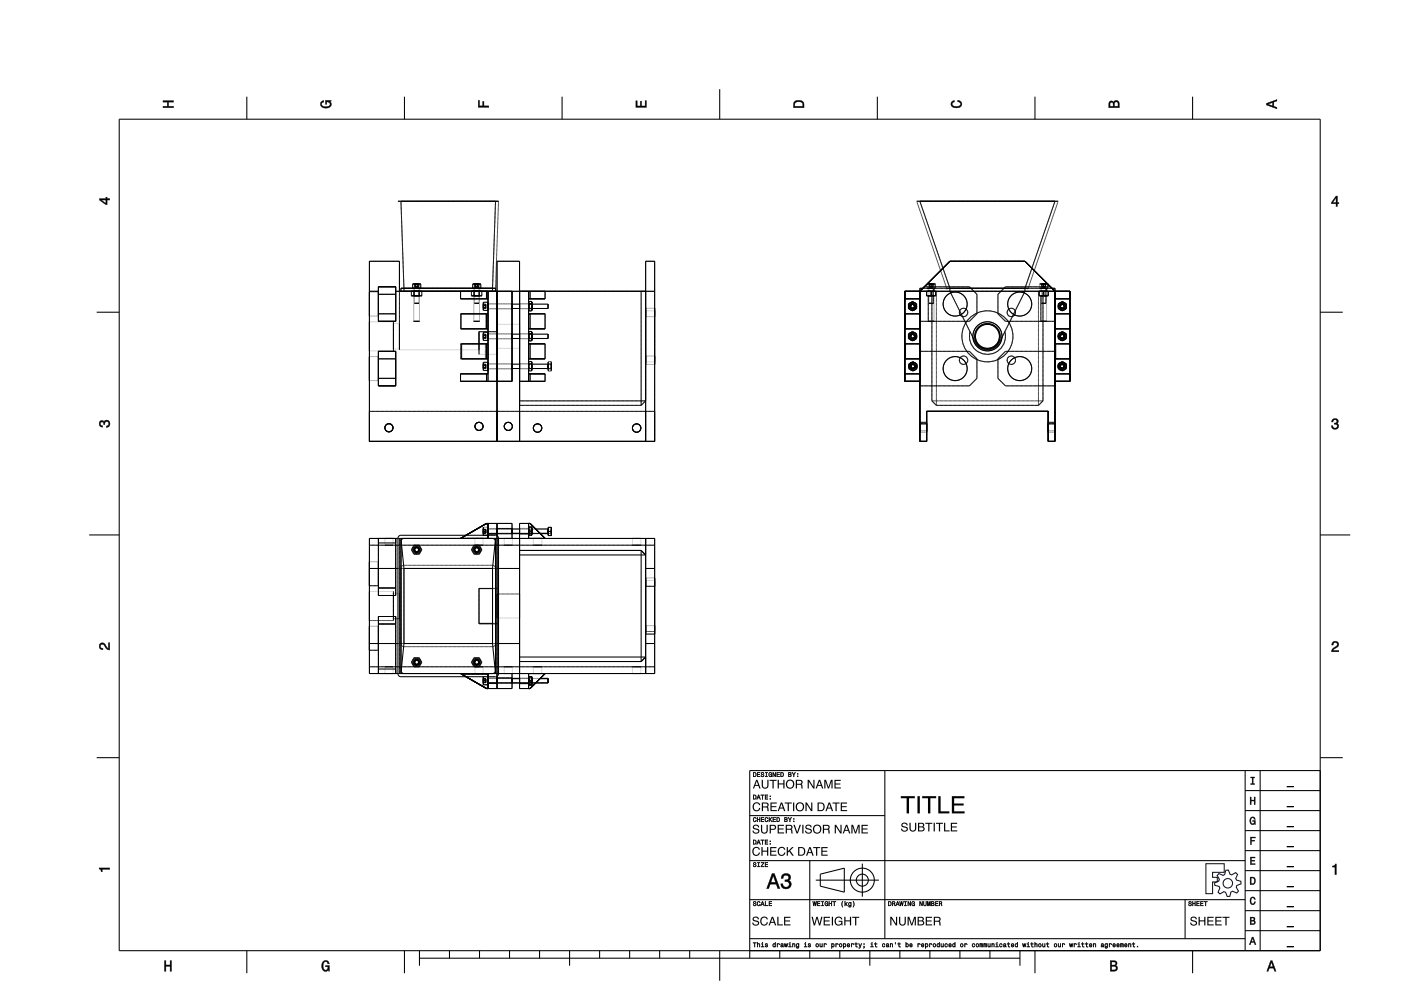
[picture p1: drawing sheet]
<svg xmlns="http://www.w3.org/2000/svg" width="297mm" height="210mm" viewBox="0 0 297 210" stroke-linecap="round" stroke-linejoin="round" font-family="sans-serif">
<g fill="none" stroke="#000" stroke-width=".22">
<path d="M152.6 18.9v6.4M25.3 25.3h254.6v176.3h-254.6zM52.3 20.5v4.8M85.8 20.5v4.8M119.2 20.5v4.8M186 20.5v4.8M219.4 20.5v4.8M252.9 20.5v4.8M84.4 42.7h20.7M105.1 42.7h.6zM194.4 42.7h30M20.5 66.2h4.8"/>
<path d="M78.3 75.6v5.1M78.3 68.2v6.2M78.3 61.8h1.9M80.2 66.5h3.7M80.2 76.1h3.7M80.2 60.8h3.7v7.3h-3.7zM80.2 74.5h3.7v7.3h-3.7zM80.2 62.4h3.7M83.9 61.8h54.9M84.7 61.8v-6.4h-6.4v38.2h60.5v-38.2h-1.9v38.2M85 61.1h.1M85 61.1h20.1"/>
<path d="M85 61.1v.7M87.9 60.2h.1M88.1 60.2h.1M88.6 60.2h-.1M88.6 60.2h.1M88.8 60.2h-.1M88.8 60.2h.1M89.2 60.2h-1.7v.9M89.2 60.2v.9M97.7 61.8v1.6h5.8M100.2 61.1l.1-.9h1.6v.9M100.6 60.2h1"/>
<path d="M100.6 60.2h.1M100.9 60.2h-.1M100.9 60.2h.1M101.3 60.2h-.1M101.3 60.2h.1M101.5 60.2h.1M102.5 64.1v1.7M102.5 70.5v1.6M102.5 76.8v1.7M102.5 77.2v1M102.5 64.5h.1M102.5 65.4h.1"/>
<path d="M102.5 70.9h.1M102.5 71.8h.1M102.5 77.2h.1M102.5 78.1h.1M102.5 64.7h.1M102.5 65.2h.1M102.5 71.1h.1M102.5 71.5h.1M102.5 77.5h.1M102.5 77.9h.1M102.5 64.1h1v1.7h-1M102.5 70.5h1v1.7h-1"/>
<path d="M102.5 76.8h1v1.7h-1M103.2 61.8v1.6M103.2 66.5v3.2M103.2 72.9v3.2M103.2 79.3v1.6M103.5 66.5h-5.7v3.2h5.7M103.5 72.9h-5.6v3.2h5.6M103.5 61.8v19.1M105.1 61.1h.1M105.1 61.1v.7M108.6 64.5h1.6M108.6 65.4h1.6"/>
<path d="M108.6 70.8h1.6M108.6 71.8h1.6M108.6 77.2h1.6M108.6 78.1h1.6M108.6 61.8v19.1h-11v-1.6h5.9M110.2 64.3v1.2M110.2 70.7v1.2M110.2 77.1v1.1M112.1 65.8l.1 .1M112.1 72.1l.1 .2M112.1 78.5l.1 .1M112.1 66.5h3.5v3.2h-3.5"/>
<path d="M112.1 72.9h3.5v3.2h-3.5M112.1 79.3h3.5v1.6h-5.4M112.1 61.8v19.1M112.2 63.9l-.1 .3 .1 .2M112.2 64.4l-.1 .5 .1 .5M112.2 65.4l-.1 .3 .1 .2M112.2 70.3l-.1 .2 .1 .3M112.2 70.8l-.1 .5 .1 .5M112.2 71.8l-.1 .2 .1 .3M112.2 76.6l-.1 .3 .1 .2M112.2 77.1l-.1 .5 .1 .5M112.2 78.1l-.1 .3 .1 .2"/>
<path d="M112.2 63.9l-.1 .2M112.2 70.3l-.1 .1M112.2 76.6l-.1 .2M112.2 65.4h.4M112.2 71.8h.4M112.2 78.1h.4M112.2 63.9h.4M112.2 64.4h.4M112.2 65.9h.4M112.2 70.3h.4M112.2 70.8h.4M112.2 72.3h.4"/>
<path d="M112.2 76.6h.4M112.2 77.1h.4M112.2 78.6h.4M112.4 61.8v1.6M112.4 66.5v3.2M112.4 72.9v3.2M112.4 79.3v1.6M112.6 63.9l.2 .2v1.7l-.2 .1M112.6 63.9l.2 .3-.2 .2M112.6 64.4l.2 .5-.2 .5M112.6 65.4l.2 .3-.2 .2M112.6 70.3l.2 .1v1.7l-.2 .2"/>
<path d="M112.6 70.3l.2 .2-.2 .3M112.6 70.8l.2 .5-.2 .5M112.6 71.8l.2 .2-.2 .3M112.6 76.6l.2 .2v1.7l-.2 .1M112.6 76.6l.2 .3-.2 .2M112.6 77.1l.2 .5-.2 .5M112.6 78.1l.2 .3-.2 .2M112.8 64.5h3.4v.9h-3.4M112.8 70.8h3.4v1h-3.4M112.8 77.2h3.4v.9h-3.4M115.6 61.8v1.6h-3.5M191.8 79.3h3.2"/>
<path d="M191.9 61.8v1.6h3.1M193.1 64.7v.5M193.1 65.2l.4 .2M193.1 71.1v.4M193.1 71.5l.4 .3M193.2 77.5v.4M193.2 77.9l.3 .2M193.5 64.5l-.4 .2M193.5 64.5l.4 .2M193.5 70.9l-.4 .2M193.5 70.9l.4 .2M193.5 77.2l-.3 .3"/>
<path d="M193.5 77.2l.4 .3M193.9 65.2l-.4 .2M193.9 64.7v.5M193.9 71.5l-.4 .3M193.9 71.1v.4M193.9 77.9l-.4 .2M193.9 77.5v.4M195 66.5h-3.1v3.2h3.1M195 72.9h-3v3.2h3M195.7 61.1h-.7v32.5h1.5v-6.4h25.7v6.4h1.5v-32.5h-.7M222.1 60.2h.1M223.7 79.3h3.2"/>
<path d="M223.7 63.4h3.2M224.8 77.5v.4M224.8 77.9l.4 .2M224.8 71.1v.4M224.8 71.5l.4 .3M224.8 64.7v.5M224.8 65.2l.4 .2M225.2 77.2l-.4 .3M225.2 77.2l.3 .3M225.2 70.9l-.4 .2M225.2 70.9l.4 .2M225.2 64.5l-.4 .2"/>
<path d="M225.2 64.5l.4 .2M225.5 77.9l-.3 .2M225.5 77.5v.4M225.6 71.5l-.4 .3M225.6 71.1v.4M225.6 65.2l-.4 .2M225.6 64.7v.5M226.9 66.5h-3.2v3.2h3.2M226.9 72.9h-3.1v3.2h3.1M279.9 66.2h4.8M80.2 80.2h3.7M105.4 93.6v-38.2h4.8v38.2"/>
<path d="M195 89.5v1.8M195 89.8v1.8M195 80.9h-3.2v-19.1h3.2l6.4-6.4h15.9l6.4 6.4h3.2v19.1h-3.2M18.9 113.4h6.4M78.3 119.1v5.1M80.2 114.2v.9h3.7v-.9M81.6 114.2h1.7M84.4 114.2l.2-.5 .4-.2h20.1l.4 .2 .2 .5M84.4 114.2h-6.1v28.6h6.1M84.4 114.2v28.6M85 114.2v28.6M85 114.2h20.1"/>
<path d="M85 114.2l.6 6.3M98.8 113.5l4.3-2.5h5.5v3.2M103.5 111v2.5M105.1 114.2v28.6M105.1 114.2l-.7 6.3M105.4 111v2.6M105.7 114.2h33.1v28.6h-33.1M105.7 114.2v28.6M108.6 112.2h1.6M108.6 113.1h1.6M110.2 112v1.2l-1.6-.1M110.2 116.7h25.7"/>
<path d="M112.1 111v3.2M113.6 112.2h2.6v.9h-1.7M114.5 113.1h1.7M115.6 114.2l-3.2-3.2h-2.2v35h2.2l3.2-3.2M116.2 113.5h.2M116.4 111.8h-.2M116.4 111.8l-.2 .4 .2 .5M116.4 112.7l-.2 .4 .2 .4M116.4 111.8h.4M116.4 112.7h.4M116.4 113.5h.4M116.8 111.8h.1v1.7h-.1"/>
<path d="M116.8 111.8l.1 .4-.1 .5M116.8 112.7l.1 .4-.1 .4M134.1 114.2h1.8M135.9 116.7l1 1h-26.7M135.9 116.7v23.6M136.9 114.2v28.6M279.9 113.4h6.4M78.3 132.8v5.1M78.3 125.4v6.2M78.3 120.5h6.1M78.3 136.4h6.1M85.6 120.5h18.8"/>
<path d="M85.6 120.5v15.9M85.6 136.4h18.8M85.6 136.4l-.6 6.4M104.4 124.8h-2.8v7.4h2.8M104.4 120.5v15.9M104.4 136.4l.7 6.4M105.7 120.5h4.5M105.7 136.4h4.5M110.2 125.9v5.1M110.2 139.3h26.7l-1 1M136.9 132.7v1.7M136.9 122.5v1.8"/>
<path d="M136.9 123.1v10.8M136.9 120.5h1.9M136.9 136.4h1.9M80.2 142.8v-1h3.7v1M84.4 142.8l.1 .5 .5 .2h20.1l.4-.2 .2-.5M85 142.8h20.1M103.5 143.5v2.5M105.4 143.4v2.6M108.6 143.8h1.6v1.1M108.6 143.9h1.6M108.6 144.8h1.6M108.6 142.8v3.2h-5.4l-4.4-2.5"/>
<path d="M110.2 140.3h25.7M112.1 142.8v3.2M114.5 143.9h1.7v.9h-2.6M114.5 143.9h1.7M114.5 143.8h1.7M20.5 160.6h4.8M159 172.9h28.6M187.6 163.4v35.6M264 176.1h15.9M264 171.9h15.9M264 167.6h15.9M264 163.4v38.2"/>
<path d="M267.2 163.4v38.2M279.9 160.6h4.8M279.9 163.4h-120.9v39.8M159 199h105M159 190.7h105M159 182.5h105M171.7 182.5v16.5M173 186.6h13.3M173.9 185.3l5.1-1.2v5.1l-5.1-1.3zM182.8 183.1v7M251.3 190.7v8.3M264 197.3h15.9"/>
<path d="M264 193.1h15.9M264 188.8h15.9M264 184.6h15.9M264 180.4h15.9M52.3 201.6v4.7M85.8 201.6v4.7M88.9 203.2h127.3M88.9 201.6v3.2M95.3 201.6v1.6M101.7 201.6v1.6M108 201.6v1.6M114.4 201.6v1.6"/>
<path d="M120.8 201.6v3.2M127.1 201.6v1.6M133.5 201.6v1.6M139.9 201.6v1.6M146.2 201.6v1.6M152.6 201.6v6.3M165.3 201.6v1.6M171.7 201.6v1.6M178.1 201.6v1.6M184.4 201.6v3.2M190.8 201.6v1.6M197.2 201.6v1.6"/>
<path d="M203.5 201.6v1.6M209.9 201.6v1.6M216.2 201.6v3.2M219.4 201.6v4.7M252.9 201.6v4.7"/>
<circle cx="193.5" cy="64.9" r=".86"/>
<circle cx="193.5" cy="64.9" r=".48"/>
<circle cx="193.5" cy="71.3" r=".86"/>
<circle cx="193.5" cy="71.3" r=".48"/>
<circle cx="193.5" cy="77.7" r=".86"/>
<circle cx="193.5" cy="77.7" r=".48"/>
<circle cx="202.5" cy="78.2" r="2.55"/>
<circle cx="202.5" cy="64.5" r="2.55"/>
<circle cx="209.4" cy="71.3" r="3.1"/>
<circle cx="209.4" cy="71.3" r="2.71"/>
<circle cx="209.4" cy="71.3" r="2.55"/>
<circle cx="216.2" cy="78.2" r="2.55"/>
<circle cx="216.2" cy="64.5" r="2.55"/>
<circle cx="225.2" cy="77.7" r=".86"/>
<circle cx="225.2" cy="77.7" r=".48"/>
<circle cx="225.2" cy="71.3" r=".86"/>
<circle cx="225.2" cy="71.3" r=".48"/>
<circle cx="225.2" cy="64.9" r=".86"/>
<circle cx="225.2" cy="64.9" r=".48"/>
<circle cx="82.5" cy="90.7" r=".86"/>
<circle cx="101.6" cy="90.4" r=".86"/>
<circle cx="107.8" cy="90.4" r=".86"/>
<circle cx="114" cy="90.8" r=".89"/>
<circle cx="135" cy="90.8" r=".89"/>
<circle cx="182.8" cy="186.6" r="1.27"/>
<circle cx="182.8" cy="186.6" r="2.55"/>
</g>
<g fill="#000">
<path d="M34.6 21.4h2.2v.2h-1.1v.9h1.1v.3h-2.2v-.3h.9v-.9h-.9z" fill-rule="evenodd"/>
<path d="M68.1 21.6l.6-.3v.3l-.4 .2a.45 .45 0 0 0 .1 .7l.3 .1a1.01 1.01 0 0 0 1.3-.5 .59 .59 0 0 0-.7-.5v.5h-.3v-.8h1.2v.2h-.3l.3 .3a.76 .76 0 0 1-.6 1.1 1.07 1.07 0 0 1-1.2 0 1.07 1.07 0 0 1-.4-1.1z" fill-rule="evenodd"/>
<path d="M101.4 21.3h.3v1.2h.6v-1h.3v1h1v.3h-2.2z" fill-rule="evenodd"/>
<path d="M134.8 21.4h.3v1.1h.7v-1h.2v1h.8v-1.1h.2v1.4h-2.2z" fill-rule="evenodd"/>
<path d="M168.5 21.5a1.39 1.39 0 0 0-.3 1.3h2.3v-.7a1.22 1.22 0 0 0-2-.6zM168.7 21.7l.3-.1a.82 .82 0 0 1 .9 0 .82 .82 0 0 1 .3 .9h-1.7z" fill-rule="evenodd"/>
<path d="M201.8 21.6l.5-.3v.3l-.3 .2a.41 .41 0 0 0 .1 .6l.3 .1a1.01 1.01 0 0 0 1.3-.4l-.2-.4-.4-.1v-.3a.79 .79 0 0 1 .8 .6 .79 .79 0 0 1-.6 .9 1.23 1.23 0 0 1-1.7-.7z" fill-rule="evenodd"/>
<path d="M235.2 21.6l-.1 1.2h2.2v-.8a.63 .63 0 0 0-.5-.7 .63 .63 0 0 0-.7 .4l-.3-.3zM235.4 21.8h.5l.1 .7h-.7zM236.4 21.7l.2-.1 .3 .1 .1 .8h-.7z" fill-rule="evenodd"/>
<path d="M268.5 21.9v.4l2.2 .8v-.3l-.6-.3v-.9l.6-.2v-.3zM268.8 22.1l1-.4v.7z" fill-rule="evenodd"/>
<path d="M21.1 42.1v.3l1.3 1h.3v-1h.6v-.3h-.6v-.3h-.2v.3zM21.5 42.4h1v.7z" fill-rule="evenodd"/>
<path d="M283.3 41.6l-1 1.3v.3h1v.6h.3v-.6h.3v-.3h-.3v-1.3zM283.3 41.9v1h-.7z" fill-rule="evenodd"/>
<path d="M21.2 89.3a.55 .55 0 0 1 .9 .1 .75 .75 0 0 1 1.3 .2 .75 .75 0 0 1-.8 1v-.3a.46 .46 0 0 0 .5-.4 .46 .46 0 0 0-.5-.5 .46 .46 0 0 0-.4 .6h-.2a.4 .4 0 0 0-.3-.5 .4 .4 0 0 0-.5 .3 .4 .4 0 0 0 .3 .5h.3l-.1 .3a.74 .74 0 0 1-.6-.5 .74 .74 0 0 1 .1-.8z" fill-rule="evenodd"/>
<path d="M282.5 88.9a.64 .64 0 0 1 1-.1 .64 .64 0 0 1 0 1 .75 .75 0 0 1-.2 1.3 .75 .75 0 0 1-1-.8h.3a.46 .46 0 0 0 .4 .5 .46 .46 0 0 0 .5-.5 .46 .46 0 0 0-.6-.4v-.2a.4 .4 0 0 0 .5-.3 .4 .4 0 0 0-.3-.5 .4 .4 0 0 0-.5 .4v.2h-.3z" fill-rule="evenodd"/>
<path d="M21.2 136.5a.77 .77 0 0 1 1.3 .5l.5 .5v-1.2h.3v1.5a1.76 1.76 0 0 1-1.4-1.1 .44 .44 0 0 0-.6 .3 .44 .44 0 0 0 .5 .5v.3a.76 .76 0 0 1-.7-.5 .76 .76 0 0 1 .1-.8z" fill-rule="evenodd"/>
<path d="M282.6 136.2a.75 .75 0 0 1 1.2 .1 .75 .75 0 0 1-.6 1.1l-.6 .5h1.2v.3h-1.5a1.76 1.76 0 0 1 1.2-1.3 .44 .44 0 0 0-.4-.7 .44 .44 0 0 0-.4 .6h-.3z" fill-rule="evenodd"/>
<path d="M159.7 178.1v.9h.3a.49 .49 0 0 0 .4-.5 .49 .49 0 0 0-.4-.4zM159.8 178.2a.37 .37 0 0 1 .4 .3 .37 .37 0 0 1-.4 .4zM160.8 178.1l-.4 .9 .2-.3h.4l.3 .3-.4-.9zM160.8 178.2l.2 .4h-.3zM161.3 178.1v.1h.3v.8h.1v-.8h.3v-.1zM162.2 178.1v.9h.6v-.1h-.5v-.3h.5v-.1h-.5v-.3h.5v-.1zM163.2 178.8v.2h.2v-.2zM163.2 178.3v.2h.2v-.2z" fill-rule="evenodd"/>
<path d="M159.7 163.8v.9h.3a.49 .49 0 0 0 .4-.5 .49 .49 0 0 0-.4-.4zM159.8 163.9a.37 .37 0 0 1 .4 .3 .37 .37 0 0 1-.4 .4zM160.5 163.8v.9h.7v-.1h-.5v-.3h.4v-.1h-.4v-.3h.4v-.1zM161.4 163.8a.5 .5 0 0 0 .5 .6 .22 .22 0 0 1-.3 .2 .22 .22 0 0 1-.2-.2h-.1a.34 .34 0 0 0 .4 .4 .34 .34 0 0 0 .3-.5 .34 .34 0 0 0-.5-.2 .18 .18 0 0 1 .1-.3 .18 .18 0 0 1 .3 .2l.1-.1-.2-.2zM162.3 163.8l.1 .1v.7l-.1 .1h.4l-.1-.1v-.7l.1-.1zM163.1 163.9a.46 .46 0 0 0-.2 .6 .46 .46 0 0 0 .6 .1l.2 .1v-.5h-.4l.2 .1-.1 .3a.33 .33 0 0 1-.4-.4 .33 .33 0 0 1 .5-.2h.2l-.2-.3zM163.8 163.8v.9h.2v-.8l.3 .8h.2v-.9h-.2v.7l-.3-.7zM164.7 163.8v.9h.6v-.1h-.5v-.3h.4v-.1h-.4v-.3h.5v-.1zM165.5 163.8v.9h.3a.49 .49 0 0 0 .4-.5 .49 .49 0 0 0-.4-.4zM165.6 163.9a.37 .37 0 0 1 .4 .3 .37 .37 0 0 1-.4 .4zM167.1 163.8v.9h.4a.27 .27 0 0 0 .3-.2 .27 .27 0 0 0-.2-.3l.1-.4zM167.3 163.9h.3v.2h-.3zM167.3 164.3h.2a.17 .17 0 0 1 .2 .1 .17 .17 0 0 1-.2 .2h-.2zM167.9 163.8l.3 .5v.4h.2v-.4l.3-.5h-.2l-.2 .4-.2-.4zM169 164.5v.2h.2v-.2zM169 164v.2h.2v-.2z" fill-rule="evenodd"/>
<path d="M159.7 168.5v1h.3a.49 .49 0 0 0 .4-.5 .49 .49 0 0 0-.4-.5zM159.8 168.6a.37 .37 0 0 1 .4 .4 .37 .37 0 0 1-.4 .4zM160.8 168.5l-.4 1 .2-.3h.4l.3 .3-.4-1zM160.8 168.7l.2 .4h-.3zM161.3 168.5v.1h.3v.9h.1v-.9h.3v-.1zM162.2 168.5v1h.6v-.1h-.5v-.4h.5v-.1h-.5v-.3h.5v-.1zM163.2 169.3v.2h.2v-.2zM163.2 168.7v.2h.2v-.2z" fill-rule="evenodd"/>
<path d="M159.8 173.4a.46 .46 0 0 0-.2 .6 .46 .46 0 0 0 .7 .2l.1-.3-.3 .2a.33 .33 0 0 1-.4-.3 .33 .33 0 0 1 .5-.3l.1 .1-.2-.3zM160.5 173.3v1h.1v-.5h.4v.5h.2v-1h-.2v.4h-.4v-.4zM161.4 173.3v1h.6v-.2h-.5v-.3h.4v-.1h-.4v-.3h.5v-.1zM162.2 173.4a.46 .46 0 0 0-.1 .6 .46 .46 0 0 0 .6 .2l.1-.3-.2 .2a.33 .33 0 0 1-.4-.3 .33 .33 0 0 1 .5-.3l.1 .1-.2-.3zM163 173.3v1h.1l.2-.5 .3 .5h.1l-.3-.6 .3-.4-.6 .4v-.4zM163.9 173.3v1h.6v-.2h-.5v-.3h.4v-.1h-.4v-.3h.5v-.1zM164.7 173.3v1h.3a.49 .49 0 0 0 .4-.5 .49 .49 0 0 0-.4-.5zM164.8 173.4a.37 .37 0 0 1 .4 .4 .37 .37 0 0 1-.4 .3zM166.3 173.3v1h.4a.27 .27 0 0 0 .3-.2 .27 .27 0 0 0-.2-.4l.1-.3zM166.4 173.4h.4v.2l-.4 .1zM166.4 173.8h.2a.17 .17 0 0 1 .2 .2 .17 .17 0 0 1-.1 .1h-.3zM167.1 173.3l.3 .6v.4h.1v-.4l.3-.6h-.1l-.2 .5-.3-.5zM168.2 174v.3h.2v-.3zM168.2 173.5v.2h.2v-.2z" fill-rule="evenodd"/>
<path d="M265.1 169h.2v.6h.6v-.6h.2v1.6h-.2v-.8h-.6v.8h-.2z" fill-rule="evenodd"/>
<path d="M265.1 177.5h1.1v.2h-.9v.4h.7v.2h-.7v.8h-.2z" fill-rule="evenodd"/>
<path d="M265.2 164.7h.8v.2h-.3v1.2h.3v.2h-.8v-.2h.3v-1.2h-.3z" fill-rule="evenodd"/>
<path d="M265.1 173.4a.54 .54 0 0 1 .7-.2 .54 .54 0 0 1 .3 .5h-.2l-.2-.3a.63 .63 0 0 0-.5 .6 .63 .63 0 0 0 .5 .6l.2-.4h-.3v-.2h.6v.8l-.2-.2-.3 .2a.77 .77 0 0 1-.7-1.1z" fill-rule="evenodd"/>
<path d="M272.9 179.4h1.3v.2h-1.3z" fill-rule="evenodd"/>
<path d="M272.9 175.2h1.3v.2h-1.3z" fill-rule="evenodd"/>
<path d="M272.9 171h1.3v.1h-1.3z" fill-rule="evenodd"/>
<path d="M272.9 166.7h1.3v.2h-1.3z" fill-rule="evenodd"/>
<path d="M21 184h2.3v.3h-1.6v.5h-.3a.49 .49 0 0 0-.4-.6z" fill-rule="evenodd"/>
<path d="M159.8 191.2a.5 .5 0 0 0 .4 .6 .22 .22 0 0 1-.2 .2 .22 .22 0 0 1-.2-.2h-.1a.34 .34 0 0 0 .3 .3 .34 .34 0 0 0 .3-.4 .34 .34 0 0 0-.4-.2 .18 .18 0 0 1 .1-.3 .18 .18 0 0 1 .2 .2l.1-.1-.2-.2zM160.6 191.2a.46 .46 0 0 0-.1 .6 .46 .46 0 0 0 .6 .2l.1-.3-.3 .3a.33 .33 0 0 1-.3-.4 .33 .33 0 0 1 .4-.3l.2 .1-.2-.3zM161.6 191.1l-.4 1 .3-.3h.4l.2 .3-.4-1zM161.7 191.3l.1 .4h-.3zM162.2 191.1v1h.6v-.1h-.5v-.9zM163 191.1v1h.6v-.1h-.4v-.4h.4v-.1h-.4v-.3h.4v-.1z" fill-rule="evenodd"/>
<path d="M159.8 182.9a.5 .5 0 0 0 .4 .6 .22 .22 0 0 1-.2 .2 .22 .22 0 0 1-.2-.2h-.1a.34 .34 0 0 0 .3 .4 .34 .34 0 0 0 .3-.5 .34 .34 0 0 0-.4-.2 .18 .18 0 0 1 .1-.3 .18 .18 0 0 1 .2 .2l.1-.1-.2-.2zM160.6 182.8l.2 .2v.7l-.2 .1h.5l-.2-.1v-.7l.2-.2zM161.4 182.8v.2h.5l-.6 .8h.7v-.1h-.5l.5-.9zM162.2 182.8v1h.6v-.1h-.5v-.3h.5v-.2h-.5v-.2h.5v-.2z" fill-rule="evenodd"/>
<path d="M163.7 185.2l-1.2 3.2h.5l.3-.9h1.3l.3 .9h.4l-1.1-3.2zM163.9 185.7l.5 1.4h-.9zM165.9 185.5l-.3 .7h.4a.56 .56 0 0 1 .3-.7 .56 .56 0 0 1 .8 .3 .56 .56 0 0 1-.2 .7l-.5 .1v.3a.66 .66 0 0 1 .9 .4 .66 .66 0 0 1-.5 .9 .66 .66 0 0 1-.8-.5v-.3h-.5a1.07 1.07 0 0 0 1.4 1.1 1.07 1.07 0 0 0 .6-1.7l-.3-.1a.88 .88 0 0 0 .3-1.3 .88 .88 0 0 0-1.3-.1z" fill-rule="evenodd"/>
<path d="M172.3 191.1l.2 1h.1l.1-.9 .2 .9h.1l.2-1h-.1l-.2 .8-.1-.8h-.1l-.2 .8-.1-.8zM173.3 191.1v1h.6v-.1h-.5v-.4h.4v-.1h-.4v-.3h.5v-.1zM174.2 191.1l.1 .1v.8l-.1 .1h.4l-.1-.1v-.8l.1-.1zM175 191.2a.46 .46 0 0 0-.2 .6 .46 .46 0 0 0 .6 .2l.2 .1v-.5h-.4l.2 .1-.1 .3a.33 .33 0 0 1-.4-.4 .33 .33 0 0 1 .5-.3l.2 .1-.2-.3zM175.7 191.1v1h.2v-.5h.3v.5h.2v-1h-.2v.4h-.3v-.4zM176.5 191.1v.1h.3v.9h.1v-.9h.3v-.1zM178.6 191.1a.86 .86 0 0 0 .1 1.2 1.17 1.17 0 0 1 0-1.2zM179.1 191.1v1l.2-.4 .4 .4-.3-.5 .3-.3-.5 .4v-.6zM179.9 191.4a.35 .35 0 0 0 0 .5 .35 .35 0 0 0 .5 .1 .26 .26 0 0 1-.2 .2 .26 .26 0 0 1-.3-.1 .3 .3 0 0 0 .3 .3 .3 .3 0 0 0 .3-.4v-.7zM180 191.5l.1-.1a.25 .25 0 0 1 .3 .3 .25 .25 0 0 1-.4 .2zM180.8 191.1a1.18 1.18 0 0 1 0 1.2 .78 .78 0 0 0 0-1.2z" fill-rule="evenodd"/>
<path d="M188.3 191.1v1h.4a.49 .49 0 0 0 .3-.5 .49 .49 0 0 0-.3-.5zM188.5 191.2a.37 .37 0 0 1 .4 .4 .37 .37 0 0 1-.4 .4zM189.2 191.1v1h.1v-.4a.29 .29 0 0 1 .3 0 .29 .29 0 0 1 .1 .4l.1-.1-.1-.4a.26 .26 0 0 0 .1-.3 .26 .26 0 0 0-.3-.2zM189.3 191.2h.2a.16 .16 0 0 1 .2 .2 .16 .16 0 0 1-.2 .2h-.2zM190.2 191.1l-.3 1 .2-.3h.4l.2 .3-.3-1zM190.3 191.3l.2 .4h-.3zM190.7 191.1l.2 1h.1l.1-.9 .2 .9h.1l.2-1h-.1l-.2 .8-.1-.8h-.1l-.2 .8-.1-.8zM191.7 191.1l.2 .1v.8l-.2 .1h.5l-.2-.1v-.8l.2-.1zM192.5 191.1v1h.1v-.8l.4 .8h.1v-1h-.1v.8l-.4-.8zM193.4 191.2a.46 .46 0 0 0-.2 .6 .46 .46 0 0 0 .6 .2l.2 .1v-.5h-.4l.2 .1-.1 .3a.33 .33 0 0 1-.4-.4 .33 .33 0 0 1 .5-.3l.2 .1-.2-.3zM195 191.1v1h.1v-.8l.3 .8h.2v-1h-.1v.8l-.4-.8zM195.8 191.1v.6a.33 .33 0 0 0 .3 .4 .33 .33 0 0 0 .3-.4v-.6h-.1v.6a.21 .21 0 0 1-.2 .3 .21 .21 0 0 1-.2-.3v-.6zM196.6 191.1v1l.1-.9 .2 .9h.1l.2-.9v.9h.1v-1h-.2l-.2 .9-.1-.9zM197.4 191.1v1h.4a.27 .27 0 0 0 .3-.2 .27 .27 0 0 0-.2-.3l.1-.4zM197.6 191.2l.3 .1v.1l-.3 .1zM197.6 191.6h.2a.17 .17 0 0 1 .2 .2 .17 .17 0 0 1-.2 .2h-.2zM198.3 191.1v1h.6v-.1h-.5v-.4h.5v-.1h-.5v-.3h.5v-.1zM199.1 191.1v1h.1v-.4a.29 .29 0 0 1 .4 0 .29 .29 0 0 1 0 .4l.2-.1-.2-.4a.26 .26 0 0 0 .1-.3 .26 .26 0 0 0-.3-.2zM199.2 191.2h.2a.16 .16 0 0 1 .2 .2 .16 .16 0 0 1-.2 .2h-.2z" fill-rule="evenodd"/>
<path d="M252.1 191.2a.5 .5 0 0 0 .4 .6 .22 .22 0 0 1-.2 .2 .22 .22 0 0 1-.2-.2h-.1a.34 .34 0 0 0 .3 .3 .34 .34 0 0 0 .3-.4 .34 .34 0 0 0-.4-.2 .18 .18 0 0 1 .1-.3 .18 .18 0 0 1 .2 .2l.1-.1-.2-.2zM252.8 191.1v1h.1v-.5h.4v.5h.2v-1h-.2v.4h-.4v-.4zM253.7 191.1v1h.6v-.1h-.5v-.4h.4v-.1h-.4v-.3h.5v-.1zM254.5 191.1v1h.6v-.1h-.5v-.4h.5v-.1h-.5v-.3h.5v-.1zM255.3 191.1v.1h.3v.9h.1v-.9h.3v-.1z" fill-rule="evenodd"/>
<path d="M265.1 181.7h1v.2h-.8v.5h.7v.2h-.7v.5h.8v.2h-1z" fill-rule="evenodd"/>
<path d="M265.1 186v1.6h.5a.82 .82 0 0 0 .6-.8 .82 .82 0 0 0-.6-.8zM265.3 186.2a.61 .61 0 0 1 .7 .6 .61 .61 0 0 1-.7 .6z" fill-rule="evenodd"/>
<path d="M265.1 194.4v1.6h.6a.45 .45 0 0 0 .4-.3 .45 .45 0 0 0-.2-.5l.2-.2-.1-.4zM265.3 194.6h.3a.24 .24 0 0 1 .3 .3 .24 .24 0 0 1-.3 .2h-.3zM265.3 195.3h.3a.28 .28 0 0 1 .3 .3 .28 .28 0 0 1-.3 .2h-.3z" fill-rule="evenodd"/>
<path d="M265.2 190.4a.54 .54 0 0 1 .6-.2 .54 .54 0 0 1 .4 .5h-.3l-.2-.3a.64 .64 0 0 0-.5 .6 .64 .64 0 0 0 .5 .6l.3-.4h.2a.56 .56 0 0 1-.5 .6 .56 .56 0 0 1-.6-.4z" fill-rule="evenodd"/>
<path d="M272.9 196.4h1.3v.2h-1.3z" fill-rule="evenodd"/>
<path d="M272.9 192.2h1.3v.1h-1.3z" fill-rule="evenodd"/>
<path d="M272.9 187.9h1.3v.2h-1.3z" fill-rule="evenodd"/>
<path d="M272.9 183.7h1.3v.2h-1.3z" fill-rule="evenodd"/>
<path d="M282.5 183.6a.49 .49 0 0 0 .6-.4h.2v2.2h-.3v-1.6h-.5z" fill-rule="evenodd"/>
<path d="M34.9 203.7h.3v.9h.9v-.9h.3v2.2h-.3v-1h-.9v1h-.3z" fill-rule="evenodd"/>
<path d="M68.4 203.9a.76 .76 0 0 1 .9-.2 .76 .76 0 0 1 .5 .7h-.3l-.2-.4a.45 .45 0 0 0-.7 .1l-.1 .3a1.01 1.01 0 0 0 .5 1.3 .59 .59 0 0 0 .5-.7h-.5v-.3h.8v1.2h-.1l-.1-.3-.2 .3a.76 .76 0 0 1-1.1-.6v-1z" fill-rule="evenodd"/>
<path d="M159.7 199.8v.2h.2v.8h.2v-.8h.3v-.2zM160.6 199.8v1h.1v-.5l.2-.2 .1 .7h.1v-.5a.24 .24 0 0 0-.1-.3 .24 .24 0 0 0-.3 .2v-.4zM161.4 200.1l.2 .1v.5l-.2 .1h.6l-.2-.1v-.6zM161.6 199.8l.2 .1zM162.3 200.1v.3l.4 .2-.2 .1-.3-.1a.27 .27 0 0 0 .4 .2 .27 .27 0 0 0 .1-.4l-.4-.2 .2-.1 .3 .2-.1-.2zM163.9 200.1a.35 .35 0 0 0-.1 .5 .35 .35 0 0 0 .5 .1l.1 .1v-1h-.1v.4l-.2-.2zM164 200.2h.1a.25 .25 0 0 1 .2 .2 .25 .25 0 0 1-.3 .2zM164.7 200.1v.7h.2v-.6l.4 .1a.24 .24 0 0 0-.2-.3 .24 .24 0 0 0-.3 .2zM165.6 200.1l-.1 .2 .4-.2v.2a.27 .27 0 0 0-.4 .2 .27 .27 0 0 0 .2 .3l.4-.1-.1-.6zM165.6 200.6a.16 .16 0 0 1 .3 0 .16 .16 0 0 1-.3 0zM166.2 200.1l.2 .7h.1l.1-.6 .1 .6h.2l.1-.7h-.1l-.1 .6-.1-.6h-.1l-.1 .6-.2-.6zM167.2 200.1l.2 .1v.5l-.2 .1h.6l-.3-.1v-.6zM167.4 199.8l.2 .1zM168 200.1v.7h.1v-.5l.2-.2 .2 .7h.1v-.5a.24 .24 0 0 0-.2-.3 .24 .24 0 0 0-.3 .2zM168.9 200.1a.35 .35 0 0 0-.1 .5 .35 .35 0 0 0 .5 .1 .26 .26 0 0 1-.2 .3 .26 .26 0 0 1-.3-.1 .3 .3 0 0 0 .4 .2 .3 .3 0 0 0 .2-.3v-.7zM169 200.2a.25 .25 0 0 1 .3 .2 .25 .25 0 0 1-.3 .2zM170.6 200.1l.1 .1v.5l-.2 .1h.6l-.2-.1v-.6zM170.7 199.8l.2 .1zM171.4 200.1v.3l.4 .2-.2 .1-.3-.1a.27 .27 0 0 0 .4 .2 .27 .27 0 0 0 .1-.4l-.4-.2 .2-.1 .3 .2-.1-.2zM172.9 200.4a.4 .4 0 0 0 .8 0 .4 .4 0 0 0-.8 0zM173.1 200.2h.1a.25 .25 0 0 1 .3 .2 .25 .25 0 0 1-.4 .2zM173.8 200.1v.4a.24 .24 0 0 0 .2 .3 .24 .24 0 0 0 .3-.1l.1 .1v-.7h-.1l-.1 .5-.1 .1-.2-.1v-.5zM174.7 200.1v.7h.1v-.6l.5 .1a.24 .24 0 0 0-.2-.3 .24 .24 0 0 0-.3 .2zM176.3 200.1v1h.1v-.4a.34 .34 0 0 0 .5-.3 .34 .34 0 0 0-.5-.2zM176.5 200.2a.25 .25 0 0 1 .3 .2 .25 .25 0 0 1-.3 .2zM177.2 200.1v.7h.1v-.6l.4 .1a.24 .24 0 0 0-.1-.3 .24 .24 0 0 0-.3 .2zM177.9 200.4a.36 .36 0 0 0 .7 0 .36 .36 0 0 0-.7 0zM178.1 200.2a.25 .25 0 0 1 .3 .2 .25 .25 0 0 1-.3 .2zM178.8 200.1v1h.1v-.4a.34 .34 0 0 0 .5-.3 .34 .34 0 0 0-.5-.2zM178.9 200.2h.1a.25 .25 0 0 1 .3 .2 .25 .25 0 0 1-.4 .2zM179.7 200.1a.36 .36 0 0 0-.1 .6 .36 .36 0 0 0 .5 0l.1-.1a.25 .25 0 0 1-.3 .1 .25 .25 0 0 1-.2-.2l.5-.1-.2-.3zM179.8 200.2h.2l.1 .2h-.4zM180.5 200.1v.7h.1v-.6l.5 .1a.24 .24 0 0 0-.2-.3 .24 .24 0 0 0-.3 .2zM181.4 199.9v.2l-.2 .1h.2l.1 .6h.3l-.3-.3v-.3l.3-.1h-.3zM182 200.1l.3 .7-.2 .3h.2l.4-1h-.1l-.2 .6-.2-.6zM183.1 200.1v.2h.2v-.2zM183.1 200.6l.1 .2-.1 .3 .2-.3v-.2zM184.6 200.1l.2 .1v.5l-.2 .1h.6l-.3-.1v-.6zM184.8 199.8l.1 .1zM185.6 199.9v.2l-.2 .1h.2v.6h.4l-.3-.3v-.3l.3-.1h-.3zM187.1 200.1a.36 .36 0 0 0 0 .6 .36 .36 0 0 0 .5 0v-.2a.25 .25 0 0 1-.2 .2 .25 .25 0 0 1-.2-.3l.1-.2 .3 .1-.1-.2zM188 200.1l-.1 .2 .3-.2 .1 .2a.27 .27 0 0 0-.4 .2 .27 .27 0 0 0 .2 .3l.4-.1-.1-.6zM188 200.6a.16 .16 0 0 1 .3 0 .16 .16 0 0 1-.3 0zM188.7 200.1v.7h.1v-.5l.2-.2 .2 .7h.1v-.5a.24 .24 0 0 0-.2-.3 .24 .24 0 0 0-.3 .2zM189.8 199.8l.1 .4zM190.5 199.9v.2l-.2 .1h.2l.1 .6h.3l-.2-.3v-.3l.2-.1h-.2zM192 199.8v1l.1-.1a.32 .32 0 0 0 .5-.3 .32 .32 0 0 0-.5-.2v-.4zM192.2 200.2h.1a.25 .25 0 0 1 .2 .2 .25 .25 0 0 1-.3 .2zM192.9 200.1a.36 .36 0 0 0 0 .6 .36 .36 0 0 0 .5 0v-.1a.25 .25 0 0 1-.3 .1 .25 .25 0 0 1-.1-.2l.4-.1-.1-.3zM193 200.2h.2l.1 .2h-.3zM194.6 200.1v.7h.1v-.6l.4 .1a.24 .24 0 0 0-.2-.3 .24 .24 0 0 0-.2 .2zM195.4 200.1a.36 .36 0 0 0-.1 .6 .36 .36 0 0 0 .6 0v-.1a.25 .25 0 0 1-.3 .1 .25 .25 0 0 1-.2-.2l.5-.1-.1-.3zM195.5 200.2h.2l.1 .2h-.4zM196.2 200.1v1h.1v-.4a.34 .34 0 0 0 .5-.3 .34 .34 0 0 0-.5-.2zM196.3 200.2h.1a.25 .25 0 0 1 .3 .2 .25 .25 0 0 1-.4 .2zM197 200.1v.7h.2v-.6l.4 .1a.24 .24 0 0 0-.2-.3 .24 .24 0 0 0-.2 .2zM197.8 200.4a.36 .36 0 0 0 .7 0 .36 .36 0 0 0-.7 0zM198 200.2a.25 .25 0 0 1 .3 .2 .25 .25 0 0 1-.3 .2zM198.7 200.1a.35 .35 0 0 0-.1 .5 .35 .35 0 0 0 .5 .1l.1 .1v-1h-.1v.4l-.2-.2zM198.8 200.2a.25 .25 0 0 1 .3 .2 .25 .25 0 0 1-.3 .2zM199.5 200.1v.4a.24 .24 0 0 0 .1 .3 .24 .24 0 0 0 .3-.1l.2 .1v-.7h-.2v.5l-.2 .1-.1-.1v-.5zM200.4 200.1a.36 .36 0 0 0-.1 .6 .36 .36 0 0 0 .6 0v-.2a.27 .27 0 0 1-.3 .2 .27 .27 0 0 1-.2-.3 .27 .27 0 0 1 .3-.2l.2 .1-.2-.2zM201.2 200.1a.36 .36 0 0 0-.1 .6 .36 .36 0 0 0 .6 0v-.1a.25 .25 0 0 1-.3 .1 .25 .25 0 0 1-.2-.2l.5-.1-.1-.3zM201.3 200.2h.2l.1 .2h-.4zM202 200.1a.35 .35 0 0 0-.1 .5 .35 .35 0 0 0 .5 .1l.1 .1v-1h-.1v.4l-.2-.2zM202.1 200.2h.1a.25 .25 0 0 1 .2 .2 .25 .25 0 0 1-.3 .2zM203.6 200.4a.36 .36 0 0 0 .7 0 .36 .36 0 0 0-.7 0zM203.8 200.2a.25 .25 0 0 1 .3 .2 .25 .25 0 0 1-.3 .2zM204.5 200.1v.7h.1l.1-.6 .4 .1a.24 .24 0 0 0-.2-.3 .24 .24 0 0 0-.3 .2zM206.2 200.1a.36 .36 0 0 0-.1 .6 .36 .36 0 0 0 .6 0v-.2a.27 .27 0 0 1-.3 .2 .27 .27 0 0 1-.2-.3 .27 .27 0 0 1 .3-.2l.2 .1-.2-.2zM206.9 200.4a.36 .36 0 0 0 .7 0 .36 .36 0 0 0-.7 0zM207.1 200.2a.25 .25 0 0 1 .3 .2 .25 .25 0 0 1-.3 .2zM207.7 200.1v.7h.1l.1-.7 .1 .7 .2-.7 .1 .7h.1l-.1-.8zM208.5 200.1v.7h.2l.1-.7v.7l.2-.7 .1 .7h.1l-.1-.8zM209.4 200.1v.4a.24 .24 0 0 0 .2 .3 .24 .24 0 0 0 .3-.1l.1 .1v-.7h-.1v.5l-.2 .1-.2-.1v-.5zM210.2 200.1v.7h.2v-.5l.2-.2 .1 .7h.1v-.5a.24 .24 0 0 0-.1-.3 .24 .24 0 0 0-.3 .2zM211.1 200.1l.2 .1v.5l-.2 .1h.6l-.3-.1v-.6zM211.3 199.8l.2 .1zM212 200.1a.36 .36 0 0 0-.1 .6 .36 .36 0 0 0 .6 0v-.2a.27 .27 0 0 1-.3 .2 .27 .27 0 0 1-.2-.3 .27 .27 0 0 1 .3-.2l.2 .1-.2-.2zM212.8 200.1l-.1 .2 .4-.2v.2a.27 .27 0 0 0-.4 .2 .27 .27 0 0 0 .2 .3l.5-.1-.2-.6zM212.8 200.6a.2 .2 0 0 1 .4 0 .2 .2 0 0 1-.4 0zM213.7 199.9v.2l-.2 .1h.2l.1 .6h.3l-.3-.3v-.3l.3-.1h-.3zM214.5 200.1a.36 .36 0 0 0-.1 .6 .36 .36 0 0 0 .5 0l.1-.1a.25 .25 0 0 1-.3 .1 .25 .25 0 0 1-.2-.2l.5-.1-.2-.3zM214.5 200.2h.3l.1 .2h-.4zM215.3 200.1a.35 .35 0 0 0-.1 .5 .35 .35 0 0 0 .5 .1l.1 .1v-1h-.1v.4l-.2-.2zM215.3 200.2h.1a.25 .25 0 0 1 .3 .2 .25 .25 0 0 1-.4 .2zM216.8 200.1l.1 .7h.2l.1-.6 .1 .6h.1l.2-.7h-.1l-.2 .6-.1-.6h-.1l-.1 .6-.1-.6zM217.8 200.1l.2 .1v.5l-.3 .1h.6l-.2-.1v-.6zM218 199.8l.1 .1zM218.7 199.9v.2l-.2 .1h.2v.6h.4l-.3-.3v-.3l.3-.1h-.3zM219.4 199.8v1h.1v-.5l.2-.2 .1 .7h.1v-.5a.24 .24 0 0 0-.1-.3 .24 .24 0 0 0-.3 .2v-.4zM220.2 200.4a.36 .36 0 0 0 .7 0 .36 .36 0 0 0-.7 0zM220.3 200.2h.1a.25 .25 0 0 1 .3 .2 .25 .25 0 0 1-.4 .2zM221 200.1v.4a.24 .24 0 0 0 .2 .3 .24 .24 0 0 0 .3-.1l.1 .1v-.7h-.1v.5l-.2 .1-.2-.1v-.5zM222 199.9v.2l-.2 .1h.2l.1 .6h.3l-.3-.3v-.3l.3-.1h-.3zM223.5 200.4a.36 .36 0 0 0 .7 0 .36 .36 0 0 0-.7 0zM223.6 200.2h.1a.25 .25 0 0 1 .3 .2 .25 .25 0 0 1-.4 .2zM224.3 200.1v.4a.24 .24 0 0 0 .2 .3 .24 .24 0 0 0 .3-.1l.1 .1v-.7h-.1v.5l-.2 .1-.1-.1-.1-.5zM225.2 200.1v.7h.1l.1-.6 .4 .1a.24 .24 0 0 0-.2-.3 .24 .24 0 0 0-.3 .2zM226.7 200.1l.2 .7h.1l.1-.6 .1 .6h.1l.2-.7h-.1l-.1 .6-.1-.6h-.2l-.1 .6-.1-.6zM227.7 200.1v.7h.1l.1-.6 .4 .1a.24 .24 0 0 0-.2-.3 .24 .24 0 0 0-.3 .2zM228.5 200.1l.2 .1v.5l-.2 .1h.6l-.3-.1v-.6zM228.7 199.8l.1 .1zM229.5 199.9v.2l-.2 .1h.2v.6h.4l-.3-.3v-.3l.3-.1h-.3zM230.3 199.9v.2l-.2 .1h.2v.6h.4l-.3-.3v-.3l.3-.1h-.3zM231 200.1a.36 .36 0 0 0 0 .6 .36 .36 0 0 0 .5 0v-.1a.25 .25 0 0 1-.3 .1 .25 .25 0 0 1-.1-.2l.4-.1-.1-.3zM231.1 200.2h.2l.1 .2h-.3zM231.8 200.1v.7h.1v-.5l.2-.2 .1 .7h.2v-.5a.24 .24 0 0 0-.2-.3 .24 .24 0 0 0-.3 .2zM233.5 200.1l-.1 .2 .4-.2v.2a.27 .27 0 0 0-.4 .2 .27 .27 0 0 0 .2 .3l.5-.1-.2-.6zM233.5 200.6a.2 .2 0 0 1 .4 0 .2 .2 0 0 1-.4 0zM234.3 200.1a.35 .35 0 0 0-.1 .5 .35 .35 0 0 0 .5 .1 .26 .26 0 0 1-.1 .3 .26 .26 0 0 1-.3-.1 .3 .3 0 0 0 .3 .2 .3 .3 0 0 0 .2-.3v-.7zM234.4 200.2h.1a.25 .25 0 0 1 .2 .2 .25 .25 0 0 1-.3 .2zM235.1 200.1v.7h.2v-.6l.4 .1a.24 .24 0 0 0-.2-.3 .24 .24 0 0 0-.2 .2zM236 200.1a.36 .36 0 0 0-.1 .6 .36 .36 0 0 0 .6 0v-.1a.25 .25 0 0 1-.3 .1 .25 .25 0 0 1-.2-.2l.5-.1-.2-.3zM236.1 200.2h.2l.1 .2h-.4zM236.8 200.1a.36 .36 0 0 0 0 .6 .36 .36 0 0 0 .5 0v-.1a.25 .25 0 0 1-.3 .1 .25 .25 0 0 1-.1-.2l.4-.1-.1-.3zM236.9 200.2h.2l.1 .2h-.3zM237.5 200.1v.7h.1l.1-.7 .1 .7 .2-.7 .1 .7h.1l-.1-.8zM238.5 200.1a.36 .36 0 0 0-.1 .6 .36 .36 0 0 0 .6 0v-.1a.25 .25 0 0 1-.3 .1 .25 .25 0 0 1-.2-.2l.5-.1-.2-.3zM238.6 200.2h.2l.1 .2h-.4zM239.2 200.1v.7h.2v-.5l.2-.2 .1 .7h.1v-.5a.24 .24 0 0 0-.2-.3 .24 .24 0 0 0-.2 .2zM240.2 199.9v.2l-.2 .1h.2l.1 .6h.3l-.2-.3v-.3l.2-.1h-.2zM241.1 200.6v.2h.2v-.2z" fill-rule="evenodd"/>
<path d="M235.4 203.7v2.2h.8a.62 .62 0 0 0 .7-.4 .62 .62 0 0 0-.4-.8l.3-.3a.55 .55 0 0 0-.6-.7zM235.7 204h.5a.34 .34 0 0 1 .4 .3 .34 .34 0 0 1-.5 .3h-.4zM235.7 204.9h.5a.39 .39 0 0 1 .4 .4 .39 .39 0 0 1-.4 .4h-.5z" fill-rule="evenodd"/>
<path d="M265.5 198.7l-.6 1.6h.2l.2-.5h.6l.2 .5h.2l-.6-1.6zM265.6 198.9l.2 .7h-.5z" fill-rule="evenodd"/>
<path d="M269.4 203.7l-.8 2.2h.3l.2-.6h.9l.2 .6h.3l-.8-2.2zM269.6 204l.3 1h-.7z" fill-rule="evenodd"/>
<path d="M272.9 200.7h1.3v.1h-1.3z" fill-rule="evenodd"/>
</g>
<g fill="#000">
<path d="M34.6 21.4v.2h.9v1l-.9-.1v.3h2.2v-.3l-1.1 .1v-1h1.1v-.2zM34.5 21.3h2.3v.4h-1.1v.8h1.1v.4h-2.3v-.4h1v-.9l-1 .1z"/>
<path d="M68.1 21.6l-.2 .5 .1 .3 .6 .5h1l.6-.5v-.6l-.4-.3h.4v-.2h-1.2v.8h.3l-.1-.5h.4l.4 .3v.4l-.5 .3-1.1-.1-.2-.2v-.4l.5-.3v-.3zM68.1 21.5l.6-.2v.4l-.5 .2v.4l.5 .3h.8l.4-.3v-.4l-.6-.3v.5h-.3v-.9h1.2v.3h-.3l.4 .4-.1 .6-.6 .4h-1l-.6-.5-.1-.3z"/>
<path d="M101.4 21.3v1.5h2.2v-.3h-1v-1h-.3l.1 1h-.8l.1-1.2zM101.4 21.3h.3v1.2h.6v-1h.3v1l1.1-.1v.4h-2.3z"/>
<path d="M134.8 21.4v1.4h2.2v-1.4h-.2v1.1h-.8v-1h-.2v1h-.8l.1-1.1zM134.8 21.3h.3v1.2h.7l-.1-1.1h.4l-.1 1.1h.8l-.1-1.2h.4v1.5h-2.3z"/>
<path d="M168.5 21.5l-.2 .4-.1 .9h2.3l-.1-1.1-.2-.2-.8-.2zM168.5 21.4l.9-.2 .8 .3 .2 .2 .1 1.2h-2.3v-1zM168.7 21.7l.7-.2 .6 .2 .2 .2v.7h-1.7v-.7zM168.7 21.7l-.2 .8h1.7v-.6l-.2-.2-.6-.1z"/>
<path d="M201.8 21.6l-.2 .5 .1 .3 .6 .4h1l.6-.4v-.6l-.5-.4-.3-.1v.3l.5 .1 .1 .4v.2l-.5 .3-1.1-.1-.2-.2v-.4l.4-.3v-.3zM201.8 21.5l.6-.3v.4l-.5 .3v.4l.5 .2h.8l.2-.1 .3-.3-.2-.4-.5-.1v-.4l.5 .1 .4 .4v.7l-.6 .5h-1l-.7-.5v-.3z"/>
<path d="M235.2 21.6l-.1 1.2h2.2v-1.1l-.4-.4-.6 .1-.2 .4-.3-.4zM235.2 21.5l.6-.1 .3 .3 .3-.4h.5l.4 .4 .1 1.2h-2.4zM235.4 21.8l.3-.2 .3 .2v.8h-.7zM235.4 21.8l-.1 .7h.7l-.1-.7zM236.3 21.7l.3-.1 .4 .1 .1 .9h-.9zM236.4 21.7l-.1 .8h.7l-.1-.8-.3-.1z"/>
<path d="M268.5 21.9v.4l2.2 .8v-.3l-.7-.2v-1l.7-.2v-.3zM268.5 21.9l2.3-.8v.3l-.7 .2v.9l.7 .2v.4l-2.3-.8zM268.7 22.1l1.1-.4v.8zM268.8 22.1l1 .3v-.7z"/>
<path d="M21.1 42.1v.3l1.3 1h.3v-1h.6v-.3l-.6 .1v-.4h-.2v.4zM21 42.1h1.5l-.1-.3h.3v.3h.6v.4l-.6-.1v1h-.3l-1.4-1zM21.3 42.4h1.2v.8zM21.5 42.4l1 .7v-.7z"/>
<path d="M283.3 41.6l-1 1.3v.3h1v.6h.3l-.1-.6h.4v-.3l-.4 .1 .1-1.4zM283.2 41.5h.4v1.4h.3v.3h-.3v.6h-.4l.1-.6h-1.1v-.3zM283.3 41.8v1.2h-.8zM283.2 41.9l-.6 1.1 .7-.1z"/>
<path d="M21.2 89.3l-.1 .9 .3 .3 .4 .1v-.3l-.4-.1-.2-.4 .1-.3 .3-.1 .3 .1 .1 .5h.2v-.4l.2-.2 .6 .1 .1 .6-.3 .2h-.2v.3h.3l.4-.4v-.7l-.4-.4h-.5l-.3 .4-.2-.3-.3-.1zM21.1 89.3l.5-.2 .3 .1 .2 .2 .3-.4 .5 .1 .4 .4v.7l-.4 .4-.4 .1v-.4h.3l.2-.3-.1-.5-.4-.1-.3 .2 .1 .4h-.4v-.4l-.3-.1-.2 .1-.1 .2 .1 .4h.4v.4h-.4l-.4-.4z"/>
<path d="M282.5 88.9l-.2 .6h.3v-.2l.2-.3 .6 .1 .1 .4-.3 .2h-.3v.2l.5 .1 .2 .3-.3 .5-.6-.1-.1-.4h-.3v.3l.4 .4h.7l.2-.2 .2-.5-.1-.3-.3-.2 .3-.2v-.5l-.7-.4zM282.5 88.9l.5-.2 .6 .2 .1 .2v.5l-.2 .2 .3 .2 .1 .3-.3 .6-.2 .1h-.7l-.4-.4-.1-.4h.4l.1 .4 .4 .2 .3-.1 .1-.4-.1-.3h-.5v-.4l.3 .1 .2-.2-.1-.4-.4-.1-.3 .3 .1 .2h-.4z"/>
<path d="M21.2 136.5l-.2 .5 .2 .6 .6 .2v-.3l-.4-.1-.2-.4 .2-.3 .3-.2 .4 .3 .6 .8 .6 .2v-1.5h-.3v1.3l-.3-.3-.6-.9-.4-.1zM21.2 136.5l.5-.3 .4 .2 .9 1.1-.1-1.3h.4v1.7l-.7-.2-.5-.9-.4-.2-.3 .1-.1 .3 .1 .4h.5v.4l-.7-.2-.2-.6z"/>
<path d="M282.6 136.2l-.2 .6h.3v-.5l.4-.1 .3 .1 .2 .3-.2 .4-.9 .6-.2 .6h1.5v-.3l-1.2 .1 .2-.4 .8-.4 .2-.6v-.2l-.4-.4zM282.5 136.1l.6-.2 .6 .2 .1 .2v.7l-1.2 .9h1.3v.3h-1.6l.1-.6 .9-.6 .2-.4-.1-.3-.3-.1-.3 .2-.1 .4h-.4z"/>
<path d="M159.8 175a.72 .72 0 0 1 1.2 .4h-.3a.42 .42 0 0 0-.4-.4 .42 .42 0 0 0-.4 .5 1.47 1.47 0 0 1 1.1 .7 .74 .74 0 0 1-.8 .6 .74 .74 0 0 1-.6-.7h.2a.48 .48 0 0 0 .5 .5 .48 .48 0 0 0 .4-.5v-.1a.9 .9 0 0 1-1.1-.8zM161.3 174.9h.3v1.1a.47 .47 0 0 0 .5 .5 .47 .47 0 0 0 .4-.5v-1.1h.3v1a.73 .73 0 0 1-.7 .9 .73 .73 0 0 1-.8-.9zM163.2 174.9h.8a.53 .53 0 0 1 .5 .5 .53 .53 0 0 1-.5 .5h-.6v.8h-.2zM163.4 175.1v.6h.5a.32 .32 0 0 0 .4-.3 .32 .32 0 0 0-.4-.3zM164.9 174.9h1.3v.2h-1.1v.6h1v.2h-1v.6h1.1v.2h-1.3zM166.8 175.1v.6h.6a.32 .32 0 0 0 .4-.3 .32 .32 0 0 0-.4-.3zM166.6 174.9h.8a.5 .5 0 0 1 .6 .3 .5 .5 0 0 1-.2 .6l.2 .2 .1 .7h-.3l-.1-.7-.3-.1h-.6v.8h-.2zM168.2 174.9h.3l.5 1.5 .5-1.5h.3l-.7 1.8h-.2zM170.1 174.9h.3v1.8h-.3zM170.9 175a.72 .72 0 0 1 1.2 .4h-.2a.42 .42 0 0 0-.5-.4 .42 .42 0 0 0-.4 .5 1.47 1.47 0 0 1 1.1 .7 .74 .74 0 0 1-.7 .6 .74 .74 0 0 1-.7-.7h.2a.48 .48 0 0 0 .5 .5 .48 .48 0 0 0 .5-.5l-.1-.1a.9 .9 0 0 1-1-.8zM172.3 175.8a.95 .95 0 0 1 1.9 0 .95 .95 0 0 1-1.9 0zM172.8 175.2a.7 .7 0 0 0 0 1.1 .7 .7 0 0 0 1-.2 .69 .69 0 0 0-.1-.9 .69 .69 0 0 0-.9 0zM174.7 175.1v.6h.6a.32 .32 0 0 0 .4-.3 .32 .32 0 0 0-.4-.3zM174.5 174.9h.8a.5 .5 0 0 1 .6 .3 .5 .5 0 0 1-.2 .6l.2 .2 .1 .7h-.3l-.1-.7-.3-.1h-.6v.8h-.2zM177 174.9h.3l.9 1.5v-1.5h.2v1.8h-.2l-1-1.5v1.5h-.2zM179.5 175.2l-.3 .8h.6zM179.4 174.9h.2l.7 1.8h-.3l-.2-.5h-.7l-.2 .5h-.2zM180.5 174.9h.4l.5 1.5 .5-1.5h.4v1.8h-.3v-1.5l-.5 1.5h-.2l-.6-1.5v1.5h-.2zM182.7 174.9h1.3v.2h-1.1v.6h1v.2h-1v.6h1.1v.2h-1.3z"/>
<path d="M159.8 175a.7 .7 0 0 1 .7-.2 .7 .7 0 0 1 .5 .6h-.3l-.2-.3h-.4l-.2 .4 .4 .2a.61 .61 0 0 1 .7 .7 .61 .61 0 0 1-.9 .3l-.5-.2v-.4h.2l.2 .4 .3 .1 .4-.2 .1-.2-.1-.2-.6-.1a.49 .49 0 0 1-.5-.3 .49 .49 0 0 1 .2-.6zM159.8 175l-.1 .6 .9 .4a.37 .37 0 0 1 .1 .5 .37 .37 0 0 1-.6 0l-.3-.4h-.2a.71 .71 0 0 0 .7 .7 .71 .71 0 0 0 .7-.8l-1-.4-.2-.2a.45 .45 0 0 1 .5-.4 .45 .45 0 0 1 .4 .4h.3a.7 .7 0 0 0-1.2-.4zM161.3 174.9h.3v1.1a.47 .47 0 0 0 .3 .5 .47 .47 0 0 0 .6-.2v-1.4h.3v1a.73 .73 0 0 1-.7 .9 .73 .73 0 0 1-.8-.9zM161.3 174.9v1a.73 .73 0 0 0 .5 .8 .73 .73 0 0 0 .9-.3l.1-1.5h-.3v1.1a.48 .48 0 0 1-.3 .5 .48 .48 0 0 1-.5-.2l-.1-1.4zM163.2 174.9h.8a.53 .53 0 0 1 .5 .5 .53 .53 0 0 1-.5 .5h-.6v.8h-.2zM163.2 174.9v1.8h.2v-.8h.6a.53 .53 0 0 0 .6-.5 .53 .53 0 0 0-.6-.5zM163.4 175.1v.6h.7l.2-.1-.2-.5zM163.4 175.1h.5a.32 .32 0 0 1 .4 .3 .32 .32 0 0 1-.4 .3h-.5zM164.9 174.9h1.3v.2h-1.1v.6h1v.2h-1v.6h1.1v.2h-1.3zM164.9 174.9v1.8h1.3v-.2h-1.1v-.6h1v-.2h-1v-.6h1.1v-.2zM166.8 175.1v.6h.8l.2-.1-.2-.5zM166.8 175.1h.6a.32 .32 0 0 1 .4 .3 .32 .32 0 0 1-.4 .3h-.6zM166.6 174.9h.8a.5 .5 0 0 1 .6 .3 .5 .5 0 0 1-.2 .6l.2 .2 .1 .7h-.3l-.2-.7-.8-.1v.8h-.2zM166.6 174.9v1.8h.2v-.8l.8 .1 .2 .7h.3l-.1-.7-.2-.2a.49 .49 0 0 0 0-.9zM168.2 174.9h.3l.5 1.5 .5-1.5h.3l-.7 1.8h-.2zM168.2 174.9l.7 1.8h.2l.7-1.8h-.3l-.5 1.5-.5-1.5zM170.1 174.9h.3v1.8h-.3zM170.1 174.9v1.8h.3v-1.8zM170.9 175a.7 .7 0 0 1 .7-.2 .7 .7 0 0 1 .5 .6h-.2l-.3-.3h-.4l-.2 .4 .4 .2a.61 .61 0 0 1 .7 .7 .61 .61 0 0 1-.9 .3l-.4-.2-.1-.4h.2l.2 .4 .3 .1 .4-.2 .1-.2-.1-.2-.5-.1a.49 .49 0 0 1-.5-.3 .49 .49 0 0 1 .1-.6zM170.9 175l-.1 .6 .9 .4a.37 .37 0 0 1 .1 .5 .37 .37 0 0 1-.6 0l-.3-.4h-.2a.71 .71 0 0 0 .8 .7 .71 .71 0 0 0 .6-.8l-1-.4-.1-.2a.45 .45 0 0 1 .4-.4 .45 .45 0 0 1 .5 .4h.2a.7 .7 0 0 0-1.2-.4zM172.3 175.8a.95 .95 0 0 1 1.9 0 .95 .95 0 0 1-1.9 0zM172.3 175.8a.96 .96 0 0 0 1.9 0 .96 .96 0 0 0-1.9 0zM172.8 175.2a.69 .69 0 0 0 0 1.1 .69 .69 0 0 0 1-.2 .68 .68 0 0 0-.1-.9 .68 .68 0 0 0-.9 0zM172.8 175.2a.69 .69 0 0 1 .9 .1 .69 .69 0 0 1 0 1 .69 .69 0 0 1-.9 0l-.2-.5zM174.7 175.1v.6h.7l.2-.1-.1-.5zM174.7 175.1h.6a.32 .32 0 0 1 .4 .3 .32 .32 0 0 1-.4 .3h-.6zM174.5 174.9h.8a.5 .5 0 0 1 .6 .3 .5 .5 0 0 1-.2 .6l.2 .2 .1 .7h-.3l-.2-.7-.8-.1v.8h-.2zM174.5 174.9v1.8h.2v-.8l.8 .1 .2 .7h.3l-.1-.7-.2-.2a.49 .49 0 0 0 0-.9zM177 174.9h.3l.9 1.5v-1.5h.2v1.8h-.2l-1-1.5v1.5h-.2zM177 174.9v1.8h.2v-1.5l1 1.5h.2v-1.8h-.2v1.5l-.9-1.5zM179.5 175.2l-.3 .8h.6zM179.5 175.1l.3 .9h-.6zM179.3 174.9h.3l.7 1.8h-.3l-.2-.5h-.7l-.2 .5h-.2zM179.4 174.9l-.7 1.8h.2l.2-.5h.7l.2 .5h.3l-.7-1.8zM180.5 174.9h.4l.5 1.5 .5-1.5h.4v1.8h-.3v-1.5l-.5 1.5h-.2l-.6-1.5v1.5h-.2zM180.5 174.9v1.8h.2v-1.5l.6 1.5h.2l.5-1.5v1.5h.3v-1.8h-.4l-.5 1.5-.5-1.5zM182.7 174.9h1.3v.2h-1.1v.6h1v.2h-1v.6h1.1v.2h-1.3zM182.7 174.9v1.8h1.3v-.2h-1.1v-.6h1v-.2h-1v-.6h1.1v-.2z"/>
<path d="M159.7 178.1v.9h.5l.1-.2v-.5l-.2-.2zM159.6 178h.5l.3 .2v.6l-.2 .2-.6 .1zM159.8 178.1l.4 .1 .1 .5-.2 .2-.3 .1zM159.8 178.2v.7h.3l.1-.6zM160.8 178.1l-.4 .9h.1l.1-.3h.5v.3h.2l-.4-.9zM160.7 178h.2l.4 1.1h-.2l-.1-.4h-.4v.4h-.2zM160.8 178.1l.2 .6h-.4zM160.8 178.2l-.1 .4h.3zM161.3 178.1v.1l.3-.1v.9h.1v-.9l.3 .1v-.1zM161.3 178h.8v.2h-.4l.1 .9h-.2v-.9h-.3zM162.2 178.1v.9h.6v-.1l-.5 .1v-.5h.5h-.5v-.4l.5 .1v-.1zM162.2 178h.6v.2h-.5v.3l.5-.1v.2h-.5v.3h.6v.2h-.7zM163.2 178.8v.2h.2v-.2zM163.2 178.8h.3v.3h-.3zM163.2 178.3v.2h.2v-.2zM163.2 178.2h.3v.3h-.3z"/>
<path d="M159.7 163.8v.9h.5l.1-.3v-.5l-.2-.1zM159.6 163.7h.5l.3 .2v.5l-.2 .3h-.6zM159.8 163.8l.4 .1 .1 .5-.2 .2h-.3zM159.8 163.9v.7h.3l.1-.6zM160.5 163.8v.9h.7v-.1h-.6v-.4h.5h-.5v-.4l.5 .1v-.1zM160.5 163.7h.7v.2h-.5v.3l.4-.1v.2h-.4v.3h.5v.1h-.7zM161.4 163.8v.4l.5 .2-.1 .2h-.3l-.1-.2-.1 .1 .5 .2 .2-.4-.6-.3 .2-.2 .2 .1 .1 .1 .1-.1-.2-.2zM161.4 163.8l.4-.1 .2 .2v.2h-.2l-.1-.3-.2 .2 .5 .3v.3l-.2 .2-.3-.1-.2-.1v-.2h.2l.2 .2 .2-.2-.6-.3zM162.3 163.8v.1l.2-.1v.8h-.2v.1h.4v-.1h-.2v-.8l.2 .1v-.1zM162.2 163.7h.6v.2h-.2v.7h.2v.1h-.6v-.1h.2v-.7h-.2zM163.1 163.9v.7l.3 .1 .2-.2 .1 .2v-.5h-.4v.1h.3l-.2 .3h-.2l-.1-.2v-.5l.3-.1 .3 .2-.2-.2zM163 163.8l.3-.1 .3 .1 .1 .3-.5-.2-.1 .5 .3 .2 .1-.3h-.2v-.2h.4v.6h-.1v-.1l-.3 .2-.3-.2-.1-.4zM163.8 163.8v.9h.2v-.8l.3 .8h.2v-.9h-.2v.8l-.3-.8zM163.8 163.7h.2l.3 .8v-.8h.2v1h-.2l-.3-.8v.8h-.2zM164.7 163.8v.9h.6v-.1h-.5v-.4h.4h-.4v-.4l.5 .1v-.1zM164.6 163.7h.7v.2h-.5v.3l.5-.1v.2h-.5v.3h.5v.1h-.7zM165.5 163.8v.9h.5l.1-.3v-.5l-.2-.1zM165.4 163.7h.5l.2 .2 .1 .5-.2 .3h-.6zM165.6 163.8l.4 .1 .1 .5-.2 .2h-.3zM165.6 163.9v.7h.3l.1-.6zM167.1 163.8v.9h.5l.2-.4-.2-.1 .1-.3zM167.1 163.7l.7 .2-.2 .3 .2 .1v.4h-.7zM167.2 163.8l.4 .1 .1 .2-.5 .1zM167.3 163.9v.2h.3v-.2zM167.2 164.2l.5 .1v.3h-.5zM167.3 164.3v.3h.3v-.3zM167.9 163.8l.4 .5-.1 .4h.2l-.1-.4 .4-.5h-.2l-.2 .5-.2-.5zM167.8 163.7h.3l.2 .5 .2-.5h.2l-.3 .6v.4h-.2v-.4zM169 164.5v.2h.2v-.2zM169 164.5h.3v.2h-.3zM169 164v.2h.2v-.2zM169 163.9h.3v.3h-.3z"/>
<path d="M159.7 168.5v1h.5l.1-.3v-.5l-.2-.2zM159.6 168.5h.5l.3 .2v.5l-.2 .3h-.6zM159.8 168.6l.4 .1 .1 .5-.2 .2h-.3zM159.8 168.6v.8l.3-.1 .1-.6zM160.8 168.5l-.4 1h.1l.1-.3h.5v.3h.2l-.4-1zM160.7 168.5h.2l.4 1h-.2l-.1-.3h-.4v.3h-.2zM160.8 168.5l.2 .6h-.4zM160.8 168.7l-.1 .4h.3zM161.3 168.5v.1h.3v.9h.1v-.9h.3v-.1zM161.3 168.5h.8v.2l-.4-.1 .1 .9h-.2v-.9l-.3 .1zM162.2 168.5v1h.6v-.1h-.5v-.4h.5h-.5v-.4h.5v-.1zM162.2 168.5h.6v.2l-.5-.1v.3h.5v.2l-.5-.1v.4l.6-.1v.2h-.7zM163.2 169.3v.2h.2v-.2zM163.2 169.2h.3v.3h-.3zM163.2 168.7v.2h.2v-.2zM163.2 168.7h.3v.3h-.3z"/>
<path d="M159.8 173.4l-.1 .6 .2 .2 .2 .1 .3-.4-.3 .3h-.2l-.1-.6 .2-.3 .3 .2-.2-.2zM159.7 173.4l.3-.2 .3 .2 .1 .2h-.2l-.2-.2-.2 .2 .1 .5h.3v-.2h.2l-.2 .4-.5-.1zM160.5 173.3v1h.1v-.5h.5l-.1 .5h.2v-1h-.2l.1 .4h-.5v-.4zM160.5 173.3h.2v.4h.3v-.4h.2v1h-.2v-.5h-.4l.1 .5h-.2zM161.4 173.3v1h.6v-.2l-.5 .1v-.4h.4l-.4-.1v-.3h.5v-.1zM161.3 173.3h.7v.2l-.5-.1v.3h.5v.2l-.5-.1v.3h.5v.2h-.7zM162.2 173.4v.7l.4 .2 .2-.4-.2 .3h-.2l-.1-.6 .2-.3 .3 .2-.2-.2zM162.2 173.4l.3-.2 .3 .2 .1 .2h-.2l-.2-.2-.2 .2 .1 .5h.2l.1-.2h.2l-.2 .4-.5-.1zM163 173.3v1h.1v-.4l.2-.2 .3 .6h.1l-.4-.6 .4-.4h-.1l-.5 .5v-.5zM163 173.3h.2v.4l.3-.4h.3l-.4 .4 .4 .6h-.2l-.3-.5-.1 .5h-.2zM163.9 173.3v1h.6v-.2l-.6 .1v-.4h.5l-.5-.1v-.3h.6v-.1zM163.8 173.3h.7v.2l-.5-.1v.3h.5v.2l-.5-.1v.3h.5v.2h-.7zM164.7 173.3v1l.4-.1 .2-.2v-.5l-.2-.2zM164.6 173.3h.5l.2 .2v.5l-.2 .3h-.5zM164.7 173.4l.5 .1v.4l-.1 .3h-.4zM164.8 173.4v.7h.3v-.6zM166.3 173.3v1l.5-.1 .2-.3-.3-.2 .2-.3zM166.3 173.3l.7 .1-.2 .3 .2 .2-.1 .3-.6 .1zM166.4 173.4h.4v.2l-.4 .1zM166.4 173.4v.3l.4-.1v-.2zM166.4 173.8h.4v.3l-.4 .1zM166.4 173.8v.3h.4v-.3zM167.1 173.3l.3 .6v.4h.1v-.4l.3-.6h-.1l-.2 .5-.3-.5zM167 173.3h.3l.2 .5 .2-.5h.2l-.4 .6 .1 .4h-.2v-.4zM168.2 174v.3h.2v-.3zM168.2 174h.2v.3h-.2zM168.2 173.5v.2h.2v-.2zM168.2 173.5h.2v.3h-.2z"/>
<path d="M160.4 165.6l-.2 .8h.5zM160.4 165.6l.3 .8h-.6zM160.3 165.3h.3l.7 1.9h-.3l-.2-.6h-.7l-.2 .6h-.3zM160.3 165.3l-.7 1.9h.3l.2-.6h.7l.2 .6h.3l-.7-1.9zM161.5 165.3h.3v1.2a.47 .47 0 0 0 .3 .5 .47 .47 0 0 0 .5-.2l.1-1.5h.2v1.1a.73 .73 0 0 1-.7 .8 .73 .73 0 0 1-.7-.8zM161.5 165.3v1.1a.73 .73 0 0 0 .5 .8 .73 .73 0 0 0 .8-.3l.1-1.6h-.2v1.2a.48 .48 0 0 1-.3 .5 .48 .48 0 0 1-.6-.2v-1.5zM163.2 165.3h1.5v.3h-.7v1.6h-.2v-1.6h-.6zM163.2 165.3v.3h.6v1.6h.2v-1.6h.6v-.3zM164.9 165.3h.2v.8h1v-.8h.2v1.9h-.2v-.9h-1v.9h-.2zM164.9 165.3v1.9h.2v-.9h1v.9h.2v-1.9h-.2v.8h-1v-.8zM166.6 166.3a.95 .95 0 0 1 1.9 0 .95 .95 0 0 1-1.9 0zM166.6 166.3a.96 .96 0 0 0 1.9 0 .96 .96 0 0 0-1.9 0zM167.1 165.7a.69 .69 0 0 0-.1 1.1 .69 .69 0 0 0 1.1-.2 .68 .68 0 0 0-.1-.9 .68 .68 0 0 0-.9 0zM167.1 165.7a.69 .69 0 0 1 .9 .1 .69 .69 0 0 1 0 .9 .69 .69 0 0 1-1 .1l-.1-.5zM169 165.6v.6h.7l.2-.2-.1-.4zM169 165.6h.6a.32 .32 0 0 1 .3 .3 .32 .32 0 0 1-.4 .3h-.5zM168.7 165.3h.9a.5 .5 0 0 1 .5 .4 .5 .5 0 0 1-.2 .6l.2 .2 .1 .7h-.3l-.1-.8h-.8v.8h-.3zM168.7 165.3v1.9h.3v-.8h.8l.1 .8h.3l-.1-.7-.2-.2a.49 .49 0 0 0 0-.9zM171.2 165.3h.3l1 1.5v-1.5h.2v1.9h-.3l-.9-1.5v1.5h-.3zM171.2 165.3v1.9h.3v-1.5l.9 1.5h.3v-1.9h-.2v1.5l-1-1.5zM173.7 165.6l-.3 .8h.6zM173.7 165.6l.3 .8h-.6zM173.6 165.3h.3l.7 1.9h-.3l-.2-.6h-.7l-.2 .6h-.3zM173.6 165.3l-.7 1.9h.3l.2-.6h.7l.2 .6h.3l-.7-1.9zM174.8 165.3h.3l.6 1.6 .5-1.6h.3v1.9h-.2v-1.6l-.5 1.6h-.3l-.5-1.6v1.6h-.2zM174.8 165.3v1.9h.2v-1.6l.5 1.6h.3l.5-1.6v1.6h.2v-1.9h-.3l-.5 1.6-.6-1.6zM176.9 165.3h1.4v.3h-1.1v.5h1v.2h-1v.7h1.1v.2h-1.4zM176.9 165.3v1.9h1.4v-.2h-1.1v-.7h1v-.2h-1v-.5h1.1v-.3z"/>
<path d="M160.4 165.6l-.3 .8h.6zM160.3 165.3h.3l.7 1.9h-.3l-.2-.6h-.7l-.2 .6h-.3zM161.5 165.3h.3v1.2a.47 .47 0 0 0 .4 .5 .47 .47 0 0 0 .5-.5v-1.2h.2v1.1a.73 .73 0 0 1-.7 .8 .73 .73 0 0 1-.7-.8zM163.2 165.3h1.4v.3h-.6v1.6h-.2v-1.6h-.6zM164.9 165.3h.2v.8h1v-.8h.2v1.9h-.2v-.9h-1v.9h-.2zM166.6 166.3a.95 .95 0 0 1 1.9 0 .95 .95 0 0 1-1.9 0zM167.1 165.7a.7 .7 0 0 0-.1 1.1 .7 .7 0 0 0 1.1-.2 .69 .69 0 0 0-.1-.9 .69 .69 0 0 0-.9 0zM169 165.6v.6h.5a.32 .32 0 0 0 .4-.3 .32 .32 0 0 0-.3-.3zM168.7 165.3h.9a.5 .5 0 0 1 .5 .4 .5 .5 0 0 1-.2 .6l.2 .2 .1 .7h-.3v-.7l-.4-.1h-.5v.8h-.3zM171.2 165.3h.3l1 1.5v-1.5h.2v1.9h-.3l-.9-1.5v1.5h-.3zM173.7 165.6l-.3 .8h.6zM173.6 165.3h.3l.7 1.9h-.3l-.2-.6h-.7l-.2 .6h-.3zM174.8 165.3h.3l.6 1.6 .5-1.6h.3v1.9h-.2v-1.6l-.5 1.6h-.3l-.5-1.6v1.6h-.2zM176.9 165.3h1.4v.3h-1.1v.5h1v.2h-1v.7h1.1v.2h-1.4z"/>
<path d="M159.7 179.8a.79 .79 0 0 1 .8-.2 .79 .79 0 0 1 .6 .6h-.2a.62 .62 0 0 0-.9-.3 .62 .62 0 0 0-.2 .8 .56 .56 0 0 0 .5 .6 .56 .56 0 0 0 .6-.5h.2a.85 .85 0 0 1-1.1 .6 .85 .85 0 0 1-.5-1.2zM161.4 179.6h.3v.8h.9v-.8h.3v1.8h-.3v-.8h-.9v.8h-.3zM163.3 179.6h1.3v.2h-1.1v.6h1v.2h-1v.6h1.1v.2h-1.3zM165.1 179.8a.79 .79 0 0 1 .8-.2 .79 .79 0 0 1 .6 .6h-.3a.62 .62 0 0 0-.8-.3 .62 .62 0 0 0-.2 .8 .56 .56 0 0 0 .5 .6 .56 .56 0 0 0 .6-.5h.2a.85 .85 0 0 1-1.1 .6 .85 .85 0 0 1-.5-1.2zM166.8 179.6h.2v.9l.9-.9h.4l-.8 .7 .8 1.1h-.3l-.7-.9-.3 .3v.6h-.2zM169.5 179.8v1.4h.4a.72 .72 0 0 0 .6-.7 .72 .72 0 0 0-.6-.7zM169.2 179.6h.8a.93 .93 0 0 1 .7 .9 .93 .93 0 0 1-.7 .9h-.8zM171.7 179.9l-.3 .8h.6zM171.6 179.6h.3l.6 1.8h-.2l-.2-.5h-.8l-.2 .5h-.2zM172.4 179.6h1.5v.2h-.6v1.6h-.3v-1.6h-.6zM174.1 179.6h1.4v.2h-1.1v.6h1v.2h-1v.6h1.1v.2h-1.4z"/>
<path d="M159.7 179.8a.78 .78 0 0 1 .8-.3 .78 .78 0 0 1 .6 .7h-.2a.62 .62 0 0 0-.9-.4 .62 .62 0 0 0-.2 .9 .56 .56 0 0 0 .5 .6 .56 .56 0 0 0 .6-.5h.2l-.2 .4a.92 .92 0 0 1-1.3-.1 .92 .92 0 0 1 .1-1.3zM159.7 179.8l-.2 .7 .3 .8a.81 .81 0 0 0 1.3-.5h-.2l-.1 .2a.7 .7 0 0 1-1.1-.3 .7 .7 0 0 1 .7-.9l.3 .1 .2 .3h.2a.78 .78 0 0 0-.6-.7 .78 .78 0 0 0-.8 .3zM161.4 179.6h.3v.8h.9v-.8h.3v1.8h-.3v-.8h-.9v.8h-.3zM161.4 179.6v1.8h.3v-.8h.9v.8h.3v-1.8h-.3v.8h-.9v-.8zM163.3 179.6h1.3v.2h-1.1v.6h1v.2h-1v.6h1.1v.2h-1.3zM163.3 179.6v1.8h1.3v-.2h-1.1v-.6h1v-.2h-1v-.6h1.1v-.2zM165.1 179.8a.78 .78 0 0 1 .8-.3 .78 .78 0 0 1 .6 .7h-.3a.62 .62 0 0 0-.8-.4 .62 .62 0 0 0-.2 .9 .56 .56 0 0 0 .5 .6 .56 .56 0 0 0 .6-.5h.2l-.2 .4a.92 .92 0 0 1-1.3-.1 .92 .92 0 0 1 .1-1.3zM165.1 179.8l-.2 .7 .3 .8a.81 .81 0 0 0 1.3-.5h-.2l-.1 .2a.7 .7 0 0 1-1.1-.3 .7 .7 0 0 1 .6-.9l.4 .1 .1 .3h.3a.78 .78 0 0 0-.6-.7 .78 .78 0 0 0-.8 .3zM166.8 179.6h.2v.9l.9-.9h.4l-.8 .7 .8 1.1h-.3l-.7-.9-.3 .3v.6h-.2zM166.8 179.6v1.8h.2v-.6l.3-.3 .7 .9h.3l-.8-1.1 .8-.7h-.4l-.9 .9v-.9zM169.5 179.8v1.4h.6l.4-.5a.66 .66 0 0 0-.6-.9zM169.5 179.8h.4a.72 .72 0 0 1 .6 .7 .72 .72 0 0 1-.6 .7h-.4zM169.2 179.6h.8a.94 .94 0 0 1 .6 1.4l-.4 .4h-1zM169.2 179.6v1.8h.8a.99 .99 0 0 0 .5-1.5l-.3-.3zM171.7 179.9l-.3 .8h.6zM171.7 179.9l.3 .8h-.6zM171.6 179.6h.3l.6 1.8h-.3l-.1-.5h-.8l-.2 .5h-.2zM171.6 179.6l-.7 1.8h.2l.2-.5h.8l.2 .5h.2l-.6-1.8zM172.4 179.6h1.5v.2h-.6v1.6h-.3v-1.6h-.6zM172.4 179.6v.2h.6v1.6h.3v-1.6h.6v-.2zM174.1 179.6h1.4v.2h-1.1v.6h1v.2h-1v.6h1.1v.2h-1.4zM174.1 179.6v1.8h1.4v-.2h-1.1v-.6h1v-.2h-1v-.6h1.1v-.2z"/>
<path d="M159.8 170.4a.79 .79 0 0 1 .8-.3 .79 .79 0 0 1 .6 .6h-.3a.62 .62 0 0 0-.8-.3 .62 .62 0 0 0-.3 .9 .56 .56 0 0 0 .6 .5 .56 .56 0 0 0 .5-.5h.3a.85 .85 0 0 1-1.1 .7 .85 .85 0 0 1-.5-1.2zM161.8 170.4v.6h.5a.32 .32 0 0 0 .4-.3 .32 .32 0 0 0-.3-.3zM161.5 170.2h.9a.5 .5 0 0 1 .5 .3 .5 .5 0 0 1-.2 .6l.2 .2 .1 .7h-.3l-.1-.7-.3-.1h-.5v.8h-.3zM163.4 170.2h1.3v.2h-1.1v.5h1v.2h-1v.7h1.1v.2h-1.3zM165.7 170.4l-.3 .8h.6zM165.6 170.2h.2l.7 1.8h-.3l-.2-.6h-.7l-.2 .6h-.2zM166.4 170.2h1.5v.2h-.6v1.6h-.3v-1.6h-.6zM168.1 170.2h.3v1.8h-.3zM168.7 171.1a.95 .95 0 0 1 1.9 0 .95 .95 0 0 1-1.9 0zM169.1 170.5a.7 .7 0 0 0 0 1.1 .7 .7 0 0 0 1.1-.2 .69 .69 0 0 0-.1-.9 .69 .69 0 0 0-1 0zM170.8 170.2h.3l.9 1.4v-1.4h.2v1.8h-.2l-1-1.5v1.5h-.2zM173.6 170.4v1.4h.4a.72 .72 0 0 0 .6-.7 .72 .72 0 0 0-.6-.7zM173.3 170.2h.8a.93 .93 0 0 1 .7 .9 .93 .93 0 0 1-.7 .9h-.8zM175.8 170.4l-.3 .8h.6zM175.7 170.2h.3l.6 1.8h-.2l-.2-.6h-.7l-.2 .6h-.3zM176.5 170.2h1.5v.2h-.6v1.6h-.3v-1.6h-.6zM178.3 170.2h1.3v.2h-1.1v.5h1v.2h-1v.7h1.1v.2h-1.3z"/>
<path d="M159.8 170.4a.78 .78 0 0 1 .8-.3 .78 .78 0 0 1 .6 .6h-.3a.62 .62 0 0 0-.8-.3 .62 .62 0 0 0-.3 .9 .56 .56 0 0 0 .6 .5 .56 .56 0 0 0 .5-.5h.3l-.2 .5a.92 .92 0 0 1-1.3-.1 .92 .92 0 0 1 .1-1.3zM159.8 170.4l-.2 .6 .3 .8a.81 .81 0 0 0 1.3-.5h-.3l-.1 .3a.7 .7 0 0 1-1-.4 .7 .7 0 0 1 .6-.9l.4 .1 .1 .3h.3a.78 .78 0 0 0-.6-.6 .78 .78 0 0 0-.8 .3zM161.8 170.4v.6h.7l.2-.2-.1-.4zM161.8 170.4h.6a.32 .32 0 0 1 .3 .3 .32 .32 0 0 1-.4 .3h-.5zM161.5 170.1h.9a.5 .5 0 0 1 .5 .4 .5 .5 0 0 1-.2 .6l.2 .2 .1 .7h-.3l-.1-.8h-.8v.8h-.3zM161.5 170.2v1.8h.3v-.8h.8l.1 .8h.3l-.1-.7-.2-.2a.49 .49 0 0 0 0-.9zM163.4 170.1h1.3v.3h-1.1v.5h1v.2h-1v.7h1.1v.2h-1.3zM163.4 170.2v1.8h1.3v-.2h-1.1v-.7h1v-.2h-1v-.5h1.1v-.2zM165.7 170.4l-.3 .8h.6zM165.7 170.4l.3 .8h-.6zM165.6 170.1h.2l.7 1.9h-.3l-.2-.6h-.7l-.2 .6h-.2zM165.6 170.2l-.7 1.8h.2l.2-.6h.7l.2 .6h.3l-.7-1.8zM166.4 170.1h1.5v.3h-.6v1.6h-.3v-1.6h-.6zM166.4 170.2v.2h.6v1.6h.3l-.1-1.6h.7v-.2zM168.1 170.1h.3v1.9h-.3zM168.1 170.2v1.8h.3v-1.8zM168.7 171.1a.95 .95 0 0 1 1.9 0 .95 .95 0 0 1-1.9 0zM168.7 171.1a.96 .96 0 0 0 1.9 0 .96 .96 0 0 0-1.9 0zM169.1 170.5a.69 .69 0 0 0 0 1.1 .69 .69 0 0 0 1.1-.2 .68 .68 0 0 0-.1-.9 .68 .68 0 0 0-1 0zM169.1 170.5a.69 .69 0 0 1 1 .1 .69 .69 0 0 1-.1 .9 .69 .69 0 0 1-.9 .1l-.1-.5zM170.8 170.1h.3l.9 1.5v-1.5h.2v1.9h-.2l-1-1.5v1.5h-.2zM170.8 170.2v1.8h.2v-1.5l1 1.5h.2v-1.8h-.2v1.4l-.9-1.4zM173.6 170.4v1.4l.6-.1 .4-.4a.66 .66 0 0 0-.6-.9zM173.6 170.4h.4a.72 .72 0 0 1 .6 .7 .72 .72 0 0 1-.6 .7h-.4zM173.3 170.1h.8a.94 .94 0 0 1 .6 1.5l-.3 .3-1.1 .1zM173.3 170.2v1.8h.8a.99 .99 0 0 0 .6-1.6l-.4-.2zM175.8 170.4l-.3 .8h.6zM175.8 170.4l.3 .8h-.6zM175.7 170.1h.3l.6 1.9h-.2l-.2-.6h-.7l-.2 .6h-.3zM175.7 170.2l-.7 1.8h.3l.2-.6h.7l.2 .6h.2l-.6-1.8zM176.5 170.1h1.5v.3h-.6v1.6h-.3v-1.6h-.6zM176.5 170.2v.2h.6v1.6h.3v-1.6h.6v-.2zM178.3 170.1h1.3v.3h-1.1v.5h1v.2h-1v.7h1.1v.2h-1.3zM178.3 170.2v1.8h1.3v-.2h-1.1v-.7h1v-.2h-1v-.5h1.1v-.2z"/>
<path d="M191.3 174.6a.72 .72 0 0 1 1.1 .4h-.2a.42 .42 0 0 0-.4-.4 .42 .42 0 0 0-.4 .4 1.47 1.47 0 0 1 1.1 .8 .74 .74 0 0 1-.8 .5 .74 .74 0 0 1-.7-.6h.3a.48 .48 0 0 0 .5 .4 .48 .48 0 0 0 .4-.4v-.1a.9 .9 0 0 1-1.1-.8zM192.8 174.5h.3v1.1a.47 .47 0 0 0 .4 .5 .47 .47 0 0 0 .5-.5v-1.1h.3v1a.73 .73 0 0 1-.8 .8 .73 .73 0 0 1-.7-.8zM194.9 174.7v.5h.4a.3 .3 0 0 0 .4-.3 .3 .3 0 0 0-.4-.2zM194.9 175.4v.7l.8-.2 .1-.2-.2-.2zM194.6 174.5h.8a.45 .45 0 0 1 .5 .2 .45 .45 0 0 1-.2 .6 .52 .52 0 0 1 .3 .6 .52 .52 0 0 1-.6 .4h-.8zM196.2 174.5h1.5v.2h-.6v1.6h-.3v-1.6h-.6zM198 174.5h.2v1.8h-.2zM198.5 174.5h1.4v.2h-.6v1.6h-.2v-1.6h-.6zM200.2 174.5h.2v1.6h.9v.2h-1.1zM201.6 174.5h1.3v.2h-1.1v.5h1v.2h-1v.7h1.1v.2h-1.3z"/>
<path d="M191.3 174.6a.7 .7 0 0 1 .7-.2 .7 .7 0 0 1 .4 .6h-.2l-.2-.3-.4-.1-.2 .4 .4 .2a.61 .61 0 0 1 .7 .7 .61 .61 0 0 1-1 .4l-.4-.3-.1-.3h.3l.1 .3 .4 .1 .4-.1v-.2v-.2l-.6-.2a.49 .49 0 0 1-.5-.3 .49 .49 0 0 1 .2-.5zM191.3 174.6l-.2 .6 .9 .3a.37 .37 0 0 1 .1 .6 .37 .37 0 0 1-.5 0l-.3-.4h-.3a.71 .71 0 0 0 .8 .6 .71 .71 0 0 0 .6-.7l-1-.5-.1-.2a.45 .45 0 0 1 .5-.3 .45 .45 0 0 1 .4 .4h.2a.7 .7 0 0 0-1.1-.4zM192.8 174.5h.3v1.1a.47 .47 0 0 0 .3 .5 .47 .47 0 0 0 .5-.2l.1-1.4h.3v1a.73 .73 0 0 1-.8 .8 .73 .73 0 0 1-.7-.8zM192.8 174.5v1a.73 .73 0 0 0 .5 .8 .73 .73 0 0 0 .9-.3l.1-1.5h-.3v1.1a.48 .48 0 0 1-.3 .5 .48 .48 0 0 1-.6-.2v-1.4zM194.9 174.7v.5l.8-.1-.1-.4zM194.9 174.7h.4a.3 .3 0 0 1 .4 .2 .3 .3 0 0 1-.4 .3h-.4zM194.9 175.4v.7l.8-.2 .1-.2-.2-.2zM194.9 175.4l.7 .1 .2 .2-.1 .2-.8 .2zM194.6 174.5h1.2l.2 .4-.3 .4a.47 .47 0 0 1 .2 .8l-.3 .2h-1zM194.6 174.5v1.8h.8a.53 .53 0 0 0 .6-.3 .53 .53 0 0 0-.1-.6l-.2-.1 .3-.4-.2-.4zM196.2 174.5h1.5v.2h-.6v1.6h-.3v-1.6h-.6zM196.2 174.5v.2h.6v1.6h.3v-1.6h.6v-.2zM197.9 174.5h.3v1.8h-.3zM198 174.5v1.8h.2v-1.8zM198.4 174.5h1.5v.2h-.6v1.6h-.2v-1.6h-.7zM198.5 174.5v.2h.6v1.6h.2v-1.6h.6v-.2zM200.2 174.5h.2v1.6h.9v.2h-1.1zM200.2 174.5v1.8h1.1v-.2h-.9v-1.6zM201.6 174.5h1.3v.2h-1.1v.5h1v.2h-1v.7h1.1v.2h-1.3zM201.6 174.5v1.8h1.3v-.2h-1.1v-.7h1v-.2h-1v-.5h1.1v-.2z"/>
<path d="M191 168.8h3v.4h-1.3v3.3h-.5v-3.3h-1.2zM194.5 168.8h.5v3.7h-.5zM195.5 168.8h3v.4h-1.2v3.3h-.6v-3.3h-1.2zM198.9 168.8h.5v3.2h1.9v.5h-2.4zM201.8 168.8h2.7v.5h-2.2v1.1h2v.4h-2v1.2h2.2v.5h-2.7z"/>
<path d="M191 168.8h3v.4h-1.3v3.3h-.5v-3.3h-1.2zM191 168.8v.4h1.2v3.3h.5v-3.3h1.3v-.4zM194.5 168.8h.5v3.7h-.5zM194.5 168.8v3.7h.5v-3.7zM195.5 168.8h3v.4h-1.2v3.3h-.6v-3.3h-1.2zM195.5 168.8v.4h1.3l-.1 3.3h.6v-3.3h1.2v-.4zM198.9 168.8h.5v3.2h1.9v.5h-2.4zM198.9 168.8v3.7h2.4v-.5h-1.9v-3.2zM201.8 168.8h2.7v.5h-2.2v1.1h2v.4h-2v1.2h2.2v.5h-2.7zM201.8 168.8v3.7h2.7v-.5h-2.2v-1.2h2v-.4h-2v-1.1h2.2v-.5z"/>
<path d="M265.1 169v1.6h.2l-.1-.8h.7v.8h.2v-1.6h-.2v.7h-.7l.1-.7zM265 168.9h.3v.7h.6v-.7h.3v1.7h-.3v-.8h-.6v.8h-.3z"/>
<path d="M265.1 177.5v1.6h.2v-.8h.7v-.2l-.7 .1v-.6l.9 .1v-.2zM265.1 177.4h1.1v.3h-.9v.4h.7v.3l-.7-.1 .1 .8h-.3z"/>
<path d="M265.2 164.7v.2h.3v1.3l-.3-.1v.2h.8v-.2l-.4 .1v-1.3h.4v-.2zM265.1 164.7h.9v.3h-.3v1.1h.3v.3h-.9v-.3h.4v-1.2l-.4 .1z"/>
<path d="M265.1 173.4l-.1 .6 .1 .6 .6 .2 .3-.3v.3h.2v-.8h-.6v.2l.4-.1-.3 .6h-.3l-.2-.4 .1-.8 .4-.1 .2 .3h.2l-.1-.4-.4-.1zM265.1 173.4l.5-.3 .4 .2 .2 .5h-.3l-.2-.4h-.3l-.2 .3v.6l.2 .3h.3l.2-.4h-.4v-.3h.7v1h-.2v-.3l-.4 .3-.5-.2-.2-.7z"/>
<path d="M272.9 179.4v.2h1.3v-.2zM272.8 179.4h1.5v.2h-1.5z"/>
<path d="M272.9 175.2v.2h1.3v-.2zM272.8 175.2h1.5v.2h-1.5z"/>
<path d="M272.9 171v.1h1.3v-.1zM272.8 170.9h1.5v.3h-1.5z"/>
<path d="M272.9 166.7v.2h1.3v-.2zM272.8 166.7h1.5v.2h-1.5z"/>
<path d="M21 184v.2l.4 .2v.4h.3l-.1-.5h1.7v-.3zM21 184h2.3v.4l-1.6-.1v.6h-.3l-.1-.5-.3-.1z"/>
<path d="M159.7 194.5a.72 .72 0 0 1 1.2 .4h-.2a.42 .42 0 0 0-.5-.4 .42 .42 0 0 0-.4 .5 1.47 1.47 0 0 1 1.2 .7 .74 .74 0 0 1-.8 .6 .74 .74 0 0 1-.7-.7h.2a.48 .48 0 0 0 .5 .5 .48 .48 0 0 0 .5-.5l-.1-.1a.9 .9 0 0 1-1-.8zM161.4 194.6a.79 .79 0 0 1 .8-.3 .79 .79 0 0 1 .6 .6h-.3a.62 .62 0 0 0-.8-.3 .62 .62 0 0 0-.2 .9 .56 .56 0 0 0 .5 .5 .56 .56 0 0 0 .6-.5h.2a.85 .85 0 0 1-1.1 .7 .85 .85 0 0 1-.5-1.2zM163.8 194.7l-.3 .8h.5zM163.6 194.4h.3l.7 1.8h-.3l-.2-.5h-.7l-.2 .5h-.3zM164.8 194.4h.3v1.6h.9v.2h-1.2zM166.2 194.4h1.4v.2h-1.1v.6h1v.2h-1v.6h1.1v.2h-1.4z"/>
<path d="M159.7 194.5a.7 .7 0 0 1 .7-.2 .7 .7 0 0 1 .5 .6h-.2l-.3-.3h-.4l-.2 .4 .4 .2a.61 .61 0 0 1 .7 .7 .61 .61 0 0 1-.9 .3l-.4-.2-.1-.4h.2l.2 .4 .3 .1 .5-.2v-.2l-.1-.2-.5-.1a.49 .49 0 0 1-.5-.3 .49 .49 0 0 1 .1-.6zM159.7 194.5l-.1 .6 .9 .4a.37 .37 0 0 1 .1 .5 .37 .37 0 0 1-.5 0l-.4-.4h-.2a.71 .71 0 0 0 .8 .7 .71 .71 0 0 0 .6-.8l-1-.4-.1-.2a.45 .45 0 0 1 .5-.4 .45 .45 0 0 1 .4 .4h.2a.7 .7 0 0 0-1.2-.4zM161.4 194.6a.78 .78 0 0 1 .8-.3 .78 .78 0 0 1 .6 .6h-.3a.62 .62 0 0 0-.8-.3 .62 .62 0 0 0-.2 .9 .56 .56 0 0 0 .5 .5 .56 .56 0 0 0 .6-.5h.2l-.2 .5a.92 .92 0 0 1-1.3-.1 .92 .92 0 0 1 .1-1.3zM161.4 194.6l-.2 .7 .3 .8a.81 .81 0 0 0 1.3-.6h-.2l-.1 .3a.7 .7 0 0 1-1.1-.3 .7 .7 0 0 1 .6-1l.4 .1 .1 .3h.3a.78 .78 0 0 0-.6-.6 .78 .78 0 0 0-.8 .3zM163.8 194.7l-.3 .8h.5zM163.8 194.6l.2 .9h-.5zM163.6 194.4h.3l.7 1.8h-.3l-.2-.5h-.7l-.2 .5h-.3zM163.6 194.4l-.7 1.8h.3l.2-.5h.7l.2 .5h.3l-.7-1.8zM164.8 194.4h.3v1.6h.9v.2h-1.2zM164.8 194.4v1.8h1.2v-.2h-1l.1-1.6zM166.2 194.4h1.4v.2h-1.1v.6h1v.2h-1v.6h1.1v.2h-1.4zM166.2 194.4v1.8h1.4v-.2h-1.1v-.6h1v-.2h-1v-.6h1.1v-.2z"/>
<path d="M159.8 191.2v.4l.5 .2-.2 .2h-.3v-.2l-.1 .1 .5 .2 .1-.4-.5-.3 .1-.2h.3v.2l.1-.1-.2-.2zM159.7 191.1h.5l.1 .2 .1 .1h-.2l-.1-.2-.3 .1 .1 .2 .5 .2v.2l-.2 .2h-.3l-.2-.2-.1-.2h.2l.2 .3 .2-.2-.5-.3zM160.6 191.2v.8l.4 .1 .2-.4-.3 .3h-.2l-.1-.6 .2-.2 .4 .2-.2-.3zM160.6 191.2l.2-.1 .4 .2v.1h-.2l-.2-.2-.2 .2 .2 .6 .2-.1v-.2h.2l-.2 .4-.4-.1zM161.6 191.1l-.4 1h.2v-.3h.5l.1 .3h.1l-.4-1zM161.6 191.1h.2l.3 1h-.2v-.3h-.4l-.1 .3h-.2zM161.7 191.1l.2 .6h-.4zM161.6 191.3l-.1 .4h.3zM162.2 191.1v1h.6v-.1h-.5v-.9zM162.2 191.1h.2l-.1 .9 .6-.1v.2h-.7zM163 191.1v1h.6v-.1h-.5v-.4h.5h-.5v-.4h.5v-.1zM163 191.1h.7v.2l-.5-.1v.3h.4v.2l-.4-.1v.4l.5-.1v.2h-.7z"/>
<path d="M159.8 182.9v.4l.5 .2-.2 .2h-.3v-.2l-.1 .1 .5 .2 .1-.4-.5-.3 .1-.2 .3 .1v.1l.1-.1-.2-.2zM159.7 182.9l.5-.1 .1 .2 .1 .2h-.2l-.1-.3-.3 .1 .1 .2 .5 .2v.3l-.2 .1h-.3l-.2-.2-.1-.2h.2l.2 .3 .2-.2-.5-.3zM160.6 182.8v.2l.2-.1v.8h-.2v.1h.5v-.1h-.2v-.8l.2 .1v-.2zM160.6 182.8h.5v.2h-.2v.7l.2-.1v.2h-.5v-.2h.2v-.6h-.2zM161.4 182.8v.2l.5-.1-.6 .9h.7v-.1h-.6l.6-.9zM161.3 182.8h.7l-.5 .9 .5-.1v.2h-.7l.6-.8h-.6zM162.2 182.8v1h.6v-.1h-.5v-.4h.5h-.5v-.4l.5 .1v-.2zM162.2 182.8h.6v.2h-.5v.2h.5v.2h-.5v.3l.6-.1v.2h-.7z"/>
<path d="M163.7 185.2l-1.2 3.2h.5l.3-1h1.3l.3 1h.4l-1.1-3.2zM163.7 185.2h.5l1.2 3.2h-.5l-.3-.9h-1.3l-.3 .9h-.5zM163.9 185.5l.6 1.6h-1.1zM163.9 185.7l-.4 1.4h.9zM165.9 185.5l-.3 .7h.4v-.3l.4-.3 .7 .1 .1 .6-.3 .3h-.5v.3l.8 .1 .2 .5-.1 .3-.4 .3-.8-.2-.1-.5h-.5l.1 .5 .6 .5h.9l.6-.5 .1-.4-.2-.5-.4-.3 .3-.3 .1-.7-.5-.5h-.5zM165.9 185.4l.3-.2h.9l.5 .5v.8l-.4 .2 .5 .3 .1 .5-.3 .7-.4 .2h-.9l-.6-.5-.1-.5h.5l.2 .5 .5 .2 .4-.2 .2-.4-.1-.4-.8-.1v-.5h.5l.3-.2-.1-.6-.7-.1-.3 .4v.3h-.5z"/>
<path d="M172.1 194.4h.2l.4 1.5 .4-1.5h.3l.4 1.5 .3-1.5h.3l-.5 1.8h-.3l-.4-1.5-.4 1.5h-.3zM174.6 194.4h1.4v.2h-1.1v.6h1v.2h-1v.6h1.1v.2h-1.4zM176.4 194.4h.2v1.8h-.2zM177.2 194.6a.81 .81 0 0 1 1.4 .3h-.3a.66 .66 0 0 0-.9-.2 .66 .66 0 0 0-.1 1 .58 .58 0 0 0 .6 .3 .58 .58 0 0 0 .5-.6h-.6v-.2h.8v1h-.1l-.1-.2a.89 .89 0 0 1-1.2 0 .89 .89 0 0 1-.1-1.2zM179 194.4h.3v.7h.9v-.7h.3v1.8h-.3v-.8h-.9v.8h-.3zM180.7 194.4h1.5v.2h-.7v1.6h-.2v-1.6h-.6z"/>
<path d="M172.1 194.4h.2l.4 1.5 .4-1.5h.3l.4 1.5 .3-1.5h.3l-.5 1.8h-.3l-.4-1.5-.4 1.5h-.3zM172.1 194.4l.4 1.8h.3l.4-1.5 .4 1.5h.3l.5-1.8h-.3l-.3 1.5-.4-1.5h-.3l-.4 1.5-.4-1.5zM174.6 194.4h1.4v.2h-1.1v.6h1v.2h-1v.6h1.1v.2h-1.4zM174.6 194.4v1.8h1.4v-.2h-1.1v-.6h1v-.2h-1v-.6h1.1v-.2zM176.4 194.4h.2v1.8h-.2zM176.4 194.4v1.8h.2v-1.8zM177.2 194.6l.4-.2h.5l.4 .3 .1 .2h-.3a.63 .63 0 0 0-.8-.3 .63 .63 0 0 0-.3 .9 .58 .58 0 0 0 .6 .5 .58 .58 0 0 0 .6-.6h-.6v-.2h.8v1h-.1l-.1-.2-.2 .2a.93 .93 0 0 1-1.2-.4 .93 .93 0 0 1 .2-1.2zM177.2 194.6l-.3 .7 .3 .7a.85 .85 0 0 0 1.2 0l.1 .2h.1v-1h-.8v.2h.6a.6 .6 0 0 1-.7 .7 .6 .6 0 0 1-.5-.8 .6 .6 0 0 1 .4-.7 .6 .6 0 0 1 .7 .3h.3a.8 .8 0 0 0-1.4-.3zM179 194.4h.3v.7h.9v-.7h.3v1.8h-.3v-.8h-.9v.8h-.3zM179 194.4v1.8h.3v-.8h.9v.8h.3v-1.8h-.3v.7h-.9v-.7zM180.7 194.4h1.5v.2h-.7l.1 1.6h-.3v-1.6h-.6zM180.7 194.4v.2h.6v1.6h.2v-1.6h.7v-.2z"/>
<path d="M172.3 191.1l.2 1h.1l.2-.9 .1 .9h.1l.2-1-.3 .8-.1-.8h-.1l-.1 .8-.2-.8zM172.3 191.1h.2v.8l.1-.8h.2l.1 .8 .1-.8h.2l-.2 1h-.2l-.1-.9-.1 .9h-.2zM173.3 191.1v1h.6v-.1h-.5v-.4h.4h-.4v-.4h.5v-.1zM173.2 191.1h.7v.2l-.5-.1v.3h.5v.2l-.5-.1v.4l.5-.1v.2h-.7zM174.2 191.1v.1h.2v.8h-.2v.1h.4v-.1h-.2v-.8h.2v-.1zM174.1 191.1h.6v.2h-.2v.7l.2-.1v.2h-.6v-.2h.2v-.7l-.2 .1zM175 191.2v.8l.3 .1 .2-.3 .1 .3v-.5h-.4v.1l.3-.1-.2 .4h-.2l-.1-.2v-.5l.3-.1 .3 .2-.1-.2zM174.9 191.2l.3-.1h.3l.1 .3-.5-.2-.1 .6 .3 .2 .1-.3h-.2v-.2h.4v.6h-.1v-.2l-.3 .2-.3-.1-.1-.4zM175.7 191.1v1h.2l-.1-.5h.5l-.1 .5h.2v-1h-.2l.1 .5h-.5l.1-.5zM175.7 191.1h.2v.4h.3v-.4h.2v1h-.2v-.5h-.3v.5h-.2zM176.5 191.1v.1h.4l-.1 .9h.1v-.9h.3v-.1zM176.5 191.1h.8v.2l-.4-.1 .1 .9h-.2v-.9l-.3 .1zM178.6 191.1l-.2 .6 .3 .7-.2-.7zM178.6 191.1h.2l-.3 .6 .3 .7h-.2l-.2-.5zM179.1 191.1v1l.3-.5 .2 .5h.1l-.3-.5 .3-.3-.5 .5v-.7zM179.1 191h.2l-.1 .7 .3-.4h.3l-.4 .3 .4 .5h-.3l-.2-.4v.4h-.2zM179.9 191.4v.6l.3 .1 .2-.2v.2l-.1 .2-.4-.1 .4 .1 .2-.1v-.9h-.1v.3l-.2-.3zM179.9 191.4l.3-.1 .2 .2-.1-.2h.2v.9l-.2 .2-.4-.1v-.2l.4 .1 .1-.2-.2 .1-.3-.1zM180 191.5h.4l-.1 .5-.3-.1zM180 191.5v.4l.3 .1v-.5zM180.8 191.1l.3 .6-.2 .7 .2-.7zM180.8 191.1h.1l.3 .4-.3 .9h-.1l.2-.7z"/>
<path d="M188.3 191.1v1l.5-.1 .2-.2v-.5l-.3-.2zM188.3 191.1h.4l.3 .2v.5l-.2 .3h-.5zM188.4 191.2l.5 .1v.5l-.1 .2h-.4zM188.5 191.2v.8l.2-.1 .1-.6zM189.2 191.1v1h.1v-.5l.3 .1 .1 .4h.1l-.1-.4-.1-.1 .2-.1-.1-.3zM189.1 191.1l.6 .1 .1 .3-.1 .1 .2 .5h-.3v-.4h-.2h-.1v.4h-.2zM189.3 191.2h.3v.4h-.3zM189.3 191.2v.4l.3-.1v-.2zM190.2 191.1l-.3 1h.1l.1-.3h.4l.1 .3h.1l-.3-1zM190.2 191.1h.2l.4 1h-.2l-.1-.3h-.4l-.1 .3h-.2zM190.3 191.1l.2 .6h-.4zM190.3 191.3l-.1 .4h.3zM190.7 191.1l.2 1h.1l.2-.9 .1 .9h.1l.2-1-.3 .8-.1-.8h-.1l-.1 .8-.2-.8zM190.7 191.1h.2v.8l.1-.8h.2l.1 .8 .1-.8h.2l-.2 1h-.2l-.1-.9-.1 .9h-.2zM191.7 191.1v.1h.2v.8h-.2v.1h.5v-.1h-.2v-.8h.2v-.1zM191.7 191.1h.5v.2h-.2v.7l.2-.1v.2h-.5v-.2h.2v-.7l-.2 .1zM192.5 191.1v1h.1v-.8l.4 .8h.1v-1h-.1v.8l-.4-.8zM192.4 191.1h.3l.3 .8v-.8h.2v1h-.3l-.3-.8v.8h-.2zM193.4 191.2v.8l.3 .1 .2-.3 .1 .3v-.5h-.4v.1l.3-.1-.2 .4h-.2l-.1-.2v-.5l.3-.1 .3 .2-.1-.2zM193.3 191.2l.3-.1h.3l.1 .3-.5-.2-.1 .6 .3 .2 .1-.3h-.2v-.2h.4v.6h-.1v-.2l-.3 .2-.3-.1-.1-.4zM195 191.1v1h.1v-.8l.3 .8h.2v-1h-.1l-.1 .8-.3-.8zM194.9 191.1h.2l.4 .8-.1-.8h.2v1h-.2l-.3-.8v.8h-.2zM195.8 191.1v.8l.3 .2 .3-.2v-.8h-.1v.8a.24 .24 0 0 1-.2 .1 .24 .24 0 0 1-.2-.1v-.8zM195.7 191.1h.2v.7l.2 .2 .2-.2v-.7h.2v.8l-.2 .2-.5-.1zM196.6 191.1v1l.1-.9 .2 .9h.1l.2-.9v.9h.1v-1h-.2l-.1 .9-.2-.9zM196.6 191.1h.2l.1 .9 .2-.9h.2v1h-.2v-.9l-.1 .9h-.2l-.1-.9v.9h-.1zM197.4 191.1v1h.5l.2-.4-.2-.1 .1-.3zM197.4 191.1l.7 .1-.2 .4 .2 .1v.3l-.7 .1zM197.5 191.2h.4l.1 .3-.5 .1zM197.6 191.2v.3l.3-.1v-.1zM197.5 191.6h.5v.3l-.5 .1zM197.6 191.6v.4l.3-.1v-.2zM198.3 191.1v1h.6v-.1h-.5v-.4h.5h-.5v-.4h.5v-.1zM198.3 191.1h.6v.2l-.5-.1v.3h.5v.2l-.5-.1v.4l.6-.1v.2h-.7zM199.1 191.1v1h.1v-.5l.4 .1v.4h.2l-.1-.4-.2-.1 .2-.1-.1-.3zM199.1 191.1l.6 .1 .1 .3-.2 .1 .2 .5h-.2v-.4h-.2h-.2l.1 .4h-.2zM199.2 191.2h.4v.4h-.4zM199.2 191.2v.4l.3-.1v-.2z"/>
<path d="M188.8 194.4h.3l.9 1.5v-1.5h.2v1.8h-.3l-.9-1.5v1.5h-.2zM190.6 194.4h.3v1.1a.47 .47 0 0 0 .4 .5 .47 .47 0 0 0 .5-.5v-1.1h.3v1a.73 .73 0 0 1-.8 .9 .73 .73 0 0 1-.7-.9zM192.4 194.4h.4l.5 1.5 .5-1.5h.4v1.8h-.3l.1-1.5-.6 1.5h-.2l-.5-1.5v1.5h-.3zM194.8 194.6v.6h.4a.3 .3 0 0 0 .4-.3 .3 .3 0 0 0-.4-.3zM194.8 195.4v.6l.9-.1v-.2l-.2-.3zM194.6 194.4h.7a.45 .45 0 0 1 .5 .3 .45 .45 0 0 1-.2 .5 .52 .52 0 0 1 .3 .7 .52 .52 0 0 1-.6 .3h-.7zM196.3 194.4h1.3v.2h-1.1v.6h1v.2h-1v.6h1.1v.2h-1.3zM198.2 194.6v.6h.6a.32 .32 0 0 0 .4-.3 .32 .32 0 0 0-.4-.3zM198 194.4h.8a.5 .5 0 0 1 .6 .3 .5 .5 0 0 1-.2 .6l.2 .2 .1 .7h-.3l-.1-.7-.3-.1h-.6v.8h-.2z"/>
<path d="M188.8 194.4h.3l.9 1.5v-1.5h.2v1.8h-.3l-.9-1.5v1.5h-.2zM188.8 194.4v1.8h.2v-1.5l.9 1.5h.3v-1.8h-.2v1.5l-.9-1.5zM190.6 194.4h.3v1.1a.47 .47 0 0 0 .3 .5 .47 .47 0 0 0 .5-.2l.1-1.4h.3v1a.73 .73 0 0 1-.8 .9 .73 .73 0 0 1-.7-.9zM190.6 194.4v1a.73 .73 0 0 0 .5 .8 .73 .73 0 0 0 .9-.3l.1-1.5h-.3v1.1a.48 .48 0 0 1-.3 .5 .48 .48 0 0 1-.6-.2v-1.4zM192.4 194.4h.4l.5 1.5 .5-1.5h.4v1.8h-.3v-1.5l-.5 1.5h-.2l-.5-1.5v1.5h-.3zM192.4 194.4v1.8h.3v-1.5l.5 1.5h.2l.6-1.5-.1 1.5h.3v-1.8h-.4l-.5 1.5-.5-1.5zM194.8 194.6v.6l.8-.2-.1-.4zM194.8 194.6h.4a.3 .3 0 0 1 .4 .3 .3 .3 0 0 1-.4 .3h-.4zM194.8 195.4v.6l.9-.1v-.2l-.2-.3zM194.8 195.4h.7l.2 .3v.2l-.9 .1zM194.5 194.4l1.2 .1 .2 .3-.3 .4a.47 .47 0 0 1 .2 .8l-.3 .2h-1zM194.6 194.4v1.8h.7a.53 .53 0 0 0 .6-.2 .53 .53 0 0 0-.1-.7l-.2-.1 .3-.4-.2-.3zM196.3 194.4h1.3v.2h-1.1v.6h1v.2h-1v.6h1.1v.2h-1.3zM196.3 194.4v1.8h1.3v-.2h-1.1v-.6h1v-.2h-1v-.6h1.1v-.2zM198.2 194.6v.6h.8l.2-.1-.2-.5zM198.2 194.6h.6a.32 .32 0 0 1 .4 .3 .32 .32 0 0 1-.4 .3h-.6zM198 194.4h.8a.5 .5 0 0 1 .6 .3 .5 .5 0 0 1-.2 .6l.2 .2 .1 .7h-.3l-.2-.7-.8-.1v.8h-.2zM198 194.4v1.8h.2v-.8l.8 .1 .2 .7h.3l-.1-.7-.2-.2a.49 .49 0 0 0 0-.9z"/>
<path d="M252.1 191.2v.4l.5 .2-.2 .2h-.3v-.2l-.1 .1 .5 .2 .1-.4-.5-.3 .1-.2h.3v.2l.1-.1-.2-.2zM252.1 191.1h.4l.1 .2 .1 .1h-.2l-.1-.2-.3 .1 .1 .2 .5 .2v.2l-.2 .2h-.3l-.2-.2-.1-.2h.2l.2 .3 .2-.2-.5-.3zM252.8 191.1v1h.1v-.5h.5l-.1 .5h.2v-1h-.2l.1 .5h-.5v-.5zM252.8 191.1h.2v.4h.3v-.4h.2v1h-.2v-.5h-.4l.1 .5h-.2zM253.7 191.1v1h.6v-.1h-.5v-.4h.4h-.4v-.4h.5v-.1zM253.6 191.1h.7v.2l-.5-.1v.3h.5v.2l-.5-.1v.4l.5-.1v.2h-.7zM254.5 191.1v1h.6v-.1h-.5v-.4h.5h-.5v-.4h.5v-.1zM254.5 191.1h.6v.2l-.5-.1v.3h.5v.2l-.5-.1v.4l.6-.1v.2h-.7zM255.3 191.1v.1h.3v.9h.1l-.1-.9h.4v-.1zM255.2 191.1h.8v.2l-.3-.1v.9h-.2l.1-.9-.4 .1z"/>
<path d="M252.6 194.5a.72 .72 0 0 1 1.1 .4h-.2a.42 .42 0 0 0-.4-.4 .42 .42 0 0 0-.4 .5 1.47 1.47 0 0 1 1.1 .7 .74 .74 0 0 1-.8 .6 .74 .74 0 0 1-.7-.7h.3a.48 .48 0 0 0 .5 .5 .48 .48 0 0 0 .4-.5v-.1a.9 .9 0 0 1-1.1-.8zM254.1 194.4h.3v.7h.9v-.7h.3v1.8h-.3v-.8h-.9v.8h-.3zM256 194.4h1.3v.2h-1.1v.6h1v.2h-1v.6h1.1v.2h-1.3zM257.7 194.4h1.3v.2h-1.1v.6h1v.2h-1v.6h1.1v.2h-1.3zM259.2 194.4h1.5v.2h-.6v1.6h-.3v-1.6h-.6z"/>
<path d="M252.6 194.5a.7 .7 0 0 1 .7-.2 .7 .7 0 0 1 .4 .6h-.2l-.2-.3h-.4l-.2 .4 .4 .2a.61 .61 0 0 1 .7 .7 .61 .61 0 0 1-.9 .3l-.5-.2-.1-.4h.3l.2 .4 .3 .1 .4-.2 .1-.2-.1-.2-.6-.1a.49 .49 0 0 1-.5-.3 .49 .49 0 0 1 .2-.6zM252.6 194.5l-.1 .6 .8 .4a.37 .37 0 0 1 .2 .5 .37 .37 0 0 1-.6 0l-.3-.4h-.3a.71 .71 0 0 0 .8 .7 .71 .71 0 0 0 .7-.8l-1-.4-.2-.2a.45 .45 0 0 1 .5-.4 .45 .45 0 0 1 .4 .4h.2a.7 .7 0 0 0-1.1-.4zM254.1 194.4h.3v.7h.9v-.7h.3v1.8h-.3v-.8h-.9v.8h-.3zM254.1 194.4v1.8h.3v-.8h.9v.8h.3v-1.8h-.3v.7h-.9v-.7zM256 194.4h1.3v.2h-1.1v.6h1v.2h-1v.6h1.1v.2h-1.3zM256 194.4v1.8h1.3v-.2h-1.1v-.6h1v-.2h-1v-.6h1.1v-.2zM257.7 194.4h1.3v.2h-1.1v.6h1v.2h-1v.6h1.1v.2h-1.3zM257.7 194.4v1.8h1.3v-.2h-1.1v-.6h1v-.2h-1v-.6h1.1v-.2zM259.2 194.4h1.5v.2h-.6v1.6h-.3v-1.6h-.6zM259.2 194.4v.2h.6v1.6h.3v-1.6h.6v-.2z"/>
<path d="M265.1 181.7v1.6h1v-.2l-.8 .1v-.7h.7v-.1h-.7v-.5h.8v-.2zM265.1 181.7h1v.3l-.8-.1v.5l.8-.1v.3h-.8v.5h.9v.3h-1.1z"/>
<path d="M265.1 186v1.6l.7-.1 .3-.4v-.8l-.4-.3zM265 185.9h.7l.4 .4 .1 .8-.3 .4-.9 .1zM265.2 186.1l.7 .2 .1 .7-.2 .4h-.6zM265.3 186.2v1.2l.4-.1 .2-.3v-.7z"/>
<path d="M265.1 194.4v1.6h.8l.3-.4-.1-.3-.3-.1 .2-.2 .1-.3-.3-.2zM265 194.4h.8l.3 .3v.3l-.2 .2 .3 .2-.1 .5-1.1 .2zM265.2 194.6l.6 .1 .1 .3-.7 .1zM265.3 194.6v.5l.6-.1-.1-.3zM265.2 195.3h.7v.5l-.7 .1zM265.3 195.3v.5h.6v-.4z"/>
<path d="M265.2 190.4l-.1 1 .3 .4h.4l.4-.6h-.2l-.3 .5-.3-.1-.2-.3v-.6l.4-.4 .2 .1 .1 .3h.3l-.1-.2-.5-.3zM265.1 190.4l.5-.3 .5 .3 .1 .3h-.3l-.3-.3-.3 .3v.6l.2 .3 .3-.1 .1-.3h.3l-.4 .6h-.5l-.2-.2-.1-.6z"/>
<path d="M272.9 196.4v.2h1.3v-.2zM272.8 196.4h1.5v.2h-1.5z"/>
<path d="M272.9 192.2v.1h1.3v-.1zM272.8 192.1h1.5v.3h-1.5z"/>
<path d="M272.9 187.9v.2h1.3v-.2zM272.8 187.9h1.5v.2h-1.5z"/>
<path d="M272.9 183.7v.2h1.3v-.2zM272.8 183.6h1.5v.3h-1.5z"/>
<path d="M282.5 183.6v.2h.6l-.1 1.6h.3v-2.2h-.2l-.1 .3zM282.5 183.6l.4-.1 .2-.4h.3v2.4h-.4v-1.7l-.5 .1z"/>
<path d="M34.9 203.7v2.2h.3l-.1-1.1h1v1.1h.3v-2.2h-.3v.9h-1l.1-.9zM34.8 203.6h.4v1h.9l-.1-1h.4v2.4h-.4v-1.1h-.8v1.1h-.4z"/>
<path d="M68.4 203.9l-.2 .9 .2 .9 .6 .3 .4-.1 .3-.4v.4h.1v-1.2h-.8v.3l.6-.1-.1 .4-.2 .4h-.5l-.3-.5 .1-1.1 .2-.2h.4l.3 .5h.3l-.2-.6-.5-.2zM68.4 203.9l.7-.3 .5 .2 .3 .6h-.4l-.3-.5h-.4l-.3 .5v.8l.3 .4 .4 .1 .3-.7h-.5v-.3h.9v1.3h-.3v-.4l-.2 .3-.4 .1-.6-.3-.2-.9z"/>
<path d="M159.7 199.8v.2l.3-.1-.1 .9h.2l-.1-.9 .4 .1v-.2zM159.6 199.8h.8v.2h-.3v.8h-.2v-.8h-.3zM160.6 199.8v1h.1l-.1-.5 .3-.2 .1 .1v.6h.1v-.7l-.3-.1-.2 .3 .1-.5zM160.5 199.8h.2v.4l.2-.2 .2 .1 .1 .7h-.2v-.5l-.1-.2-.2 .2v.5h-.2zM161.4 200.1h.3v.6l-.3 .1h.6l-.3-.1 .1-.6zM161.4 200h.4v.7h.2v.1h-.7v-.1h.3v-.5h-.2zM161.6 199.8l.2 .1zM161.6 199.8h.2v.2h-.2zM162.3 200.1v.3l.4 .2-.1 .1-.3-.1-.1 .1 .5 .1v-.4l-.4-.2 .1-.1 .3 .2v-.1zM162.3 200.1l.3-.1 .2 .1v.2l-.3-.2-.2 .1 .5 .2-.1 .4h-.3l-.2-.1v-.2h.1l.1 .2 .3-.1-.5-.2zM163.9 200.1v.6l.3 .1 .2-.2-.1 .2h.1v-1h-.1l.1 .5-.2-.3zM163.9 200.1l.2-.1 .2 .2v-.4h.2v1h-.2v-.1l-.2 .2-.2-.2zM163.9 200.4a.3 .3 0 0 1 .6 0 .3 .3 0 0 1-.6 0zM163.9 200.4a.25 .25 0 0 0 .5 0 .25 .25 0 0 0-.5 0zM164.7 200.1v.7h.2v-.6h.4l-.2-.2-.3 .3v-.2zM164.7 200h.2l-.1 .2 .3-.2 .2 .2 .1 .1-.5-.1v.6h-.2zM165.6 200.1l-.1 .2 .3-.2 .2 .1-.4 .2v.4h.2l.2-.2v.2h.1l-.1-.7zM165.6 200.1h.4l.2 .7-.2-.1-.3 .2-.2-.1v-.4l.5-.1-.2-.2-.3 .2zM165.6 200.6a.2 .2 0 0 1 .4 0 .2 .2 0 0 1-.4 0zM165.6 200.5l.1 .2 .3-.2zM166.2 200.1l.2 .7h.1l.1-.6 .1 .6h.2l.1-.7h-.1l-.1 .6-.1-.6h-.1l-.2 .6-.1-.6zM166.2 200h.2l.1 .7v-.7h.2l.1 .7 .1-.7h.2l-.2 .8h-.2l-.1-.6v.6h-.2zM167.2 200.1h.3v.6l-.3 .1h.6l-.3-.1v-.6zM167.2 200h.4l-.1 .7h.3v.1h-.7v-.1h.3v-.5h-.2zM167.4 199.8l.2 .1zM167.4 199.8h.2v.2h-.2zM168 200.1v.7h.1v-.5l.2-.2 .2 .1v.6h.1v-.7l-.3-.1-.2 .3v-.2zM168 200h.2l-.1 .2 .2-.2 .3 .1v.7h-.2l.1-.5-.2-.2-.2 .2 .1 .5h-.2zM168.9 200.1v.6l.2 .1 .2-.2v.2l-.1 .2h-.4l.4 .1 .2-.2v-.8h-.1v.2l-.2-.3zM168.8 200.1l.3-.1 .2 .2v-.2h.2l-.1 .9-.1 .2-.5-.1v-.2l.4 .2 .1-.3-.2 .2-.3-.2zM168.9 200.2h.4l-.1 .5h-.3zM169 200.2v.4l.2 .1v-.5zM170.6 200.1h.2v.6l-.3 .1h.6l-.3-.1 .1-.6zM170.5 200h.4v.7h.3v.1h-.7v-.1h.2v-.5h-.2zM170.7 199.8l.2 .1zM170.7 199.8h.2v.2h-.2zM171.4 200.1v.3l.4 .2-.1 .1-.3-.1-.1 .1 .5 .1v-.4l-.4-.2 .1-.1 .3 .2 .1-.1zM171.4 200.1l.3-.1 .2 .1v.2l-.3-.2-.2 .1 .5 .2v.4h-.4l-.2-.1v-.2h.2v.2l.3-.1-.5-.2zM173 200.1v.6l.4 .1 .2-.2-.1-.5zM172.9 200.4a.41 .41 0 0 1 .8 0 .41 .41 0 0 1-.8 0zM173.1 200.2h.3v.5h-.3zM173.1 200.2v.4l.2 .1 .1-.5zM173.8 200.1v.6l.3 .1 .2-.3v.3h.1v-.7h-.1v.5l-.2 .2-.2-.2v-.5zM173.8 200h.2l-.1 .6 .2 .1 .1-.1v-.6h.2v.8h-.2l.1-.1-.3 .2-.2-.2zM174.7 200.1v.7h.1v-.6h.5l-.3-.2-.3 .3 .1-.2zM174.6 200h.2v.2l.2-.2 .3 .2v.1l-.5-.1v.6h-.2zM176.3 200.1v1h.1v-.6l.2 .3 .3-.4-.2-.3h-.2l-.1 .2v-.2zM176.2 200h.2v.2l.4-.2 .1 .2-.1 .6-.4-.1v.4h-.2zM176.3 200.5a.3 .3 0 0 1 .6 0 .3 .3 0 0 1-.6 0zM176.4 200.4a.23 .23 0 0 0 .4 0 .23 .23 0 0 0-.4 0zM177.2 200.1v.7h.1v-.6h.4l-.2-.2-.3 .3 .1-.2zM177.1 200h.2v.2l.2-.2 .3 .2v.1l-.5-.1v.6h-.2zM178 200.1v.6l.4 .1 .1-.2v-.5zM177.9 200.4a.41 .41 0 0 1 .8 0 .41 .41 0 0 1-.8 0zM178.1 200.2h.3l-.1 .5h-.2zM178.1 200.2v.4l.2 .1 .1-.5zM178.8 200.1v1h.1l-.1-.6 .3 .3 .3-.4-.2-.3h-.2l-.2 .2 .1-.2zM178.7 200h.2v.2l.3-.2 .2 .2-.2 .6-.3-.1v.4h-.2zM178.7 200.5a.3 .3 0 0 1 .6 0 .3 .3 0 0 1-.6 0zM178.9 200.4a.23 .23 0 0 0 .4 0 .23 .23 0 0 0-.4 0zM179.7 200.1v.6l.4 .1 .1-.2-.4 .1-.1-.3 .5 .1-.1-.4zM179.6 200.1l.3-.1 .2 .1 .1 .4h-.5l.2 .2 .3-.2-.1 .3-.5-.1zM179.7 200.2l.3-.1 .1 .3h-.4zM179.8 200.2l-.1 .2h.4l-.1-.2zM180.5 200.1v.7h.1v-.6h.5l-.3-.2-.3 .3zM180.4 200h.2v.2l.2-.2 .3 .2v.1l-.5-.1v.6h-.2zM181.4 199.9l.1 .2-.3 .1 .3-.1v.7h.3l-.3-.3v-.4h.3h-.3v-.2zM181.4 199.8h.2l-.1 .3 .4-.1v.2h-.4l.1 .5h.3v.2l-.5-.1v-.6h-.2v-.2l.2 .1zM182 200.1l.4 .7-.3 .3h.2l.4-1h-.1l-.2 .7-.2-.7zM182 200h.2l.2 .7 .2-.7h.2l-.5 1.1h-.3v-.2l.3-.1zM183.1 200.1v.2h.2v-.2zM183.1 200h.2v.3h-.2zM183.1 200.6l.1 .2-.1 .3 .2-.3v-.2zM183.1 200.5h.2v.3l-.3 .3 .2-.3h-.1zM184.6 200.1h.3v.6l-.3 .1h.6l-.3-.1v-.6zM184.6 200h.4l-.1 .7h.3v.1h-.7v-.1h.3v-.5h-.2zM184.8 199.8l.1 .1zM184.8 199.8h.2v.2h-.2zM185.6 199.9v.2l-.2 .1 .2-.1v.7h.4l-.4-.3v-.4h.4h-.4l.1-.2zM185.5 199.8h.2v.3l.3-.1v.2h-.3v.5h.3v.2l-.4-.1v-.6h-.3v-.2l.3 .1zM187.1 200.1v.6l.4 .1 .1-.3-.4 .2-.1-.4 .3-.2 .1 .2 .1-.1-.2-.2zM187.1 200.1h.5l.1 .2-.3-.2-.2 .3 .2 .3 .1-.2h.2l-.1 .3-.5-.1zM188 200.1l-.1 .2 .3-.2 .2 .1-.5 .2v.4h.3l.2-.2v.2h.1l-.1-.7zM187.9 200.1h.5l.1 .7-.2-.1-.2 .2-.2-.1v-.4l.4-.1-.1-.2-.3 .2zM188 200.6a.2 .2 0 0 1 .4 0 .2 .2 0 0 1-.4 0zM188 200.5l.1 .2 .2-.2zM188.7 200.1v.7h.1v-.5l.2-.2 .2 .1v.6h.1v-.7l-.3-.1-.2 .3v-.2zM188.7 200h.2l-.1 .2 .3-.2 .2 .1v.7h-.2l.1-.5-.2-.2-.2 .2 .1 .5h-.2zM189.8 199.8l.1 .4zM189.7 199.8h.2v.4h-.2zM190.5 199.9l.1 .2-.3 .1 .3-.1v.7h.3l-.3-.3v-.4h.3h-.3l.1-.2zM190.5 199.8h.2v.3l.3-.1v.2h-.3v.5h.3v.2l-.5-.1v-.6h-.2v-.2l.2 .1zM192 199.8v1h.1v-.2l.1 .2h.3l.1-.5-.2-.3-.3 .3v-.5zM192 199.8h.2l-.1 .3 .3-.1 .3 .2-.2 .6-.4-.1 .1 .1h-.2zM192.2 200.2h.3l-.1 .5h-.2zM192.2 200.2v.4l.2 .1 .1-.5zM192.9 200.1v.6l.4 .1 .1-.2-.3 .1-.2-.3 .5 .1v-.4zM192.9 200.1l.2-.1 .3 .1 .1 .4h-.5l.2 .2 .3-.2-.1 .3-.5-.1zM193 200.2l.2-.1 .2 .3h-.5zM193 200.2v.2h.3l-.1-.2zM194.6 200.1v.7h.1v-.6h.4l-.2-.2-.3 .3 .1-.2zM194.5 200h.2v.2l.2-.2 .3 .2v.1l-.5-.1v.6h-.2zM195.4 200.1v.6l.4 .1 .1-.2-.4 .1-.1-.3 .5 .1-.1-.4zM195.4 200.1l.2-.1 .3 .1 .1 .4h-.6l.2 .2 .4-.2-.2 .3-.4-.1zM195.5 200.2l.2-.1 .2 .3h-.5zM195.5 200.2l-.1 .2h.4l-.1-.2zM196.2 200.1v1h.1l-.1-.6 .3 .3 .3-.4-.2-.3h-.2l-.2 .2 .1-.2zM196.1 200h.2v.2l.3-.2 .2 .2-.2 .6-.4-.1 .1 .4h-.2zM196.1 200.5a.3 .3 0 0 1 .6 0 .3 .3 0 0 1-.6 0zM196.2 200.4a.25 .25 0 0 0 .5 0 .25 .25 0 0 0-.5 0zM197 200.1v.7h.2v-.6h.4l-.2-.2-.3 .3zM197 200h.2v.2l.2-.2 .2 .2 .1 .1-.5-.1v.6h-.2zM197.9 200.1v.6l.3 .1 .2-.2-.1-.5zM197.7 200.4a.45 .45 0 0 1 .9 0 .45 .45 0 0 1-.9 0zM197.9 200.2h.4l-.1 .5h-.3zM198 200.2v.4l.2 .1 .1-.5zM198.7 200.1v.6l.3 .1 .1-.2v.2h.1v-1h-.1l.1 .5-.2-.3zM198.7 200.1l.2-.1 .2 .2v-.4h.2v1h-.2v-.1l-.2 .2-.2-.2zM198.7 200.4a.3 .3 0 0 1 .5 0 .3 .3 0 0 1-.5 0zM198.7 200.4a.23 .23 0 0 0 .4 0 .23 .23 0 0 0-.4 0zM199.5 200.1v.6l.3 .1 .2-.3-.1 .3h.2v-.7h-.2l.1 .5-.3 .2-.1-.2v-.5zM199.4 200h.2v.6l.1 .1 .2-.1v-.6h.2v.8h-.2v-.1l-.2 .2-.2-.2zM200.4 200.1v.6l.3 .1 .2-.3-.4 .2-.1-.4 .2-.2 .2 .2 .1-.1-.3-.2zM200.3 200.1h.5l.2 .2-.4-.2-.2 .3 .2 .3 .2-.2h.2l-.2 .3-.5-.1zM201.2 200.1v.6l.4 .1 .1-.2-.4 .1-.1-.3 .5 .1-.1-.4zM201.2 200.1l.2-.1 .3 .1 .1 .4h-.6l.2 .2 .4-.2-.2 .3-.4-.1zM201.3 200.2l.2-.1 .1 .3h-.4zM201.3 200.2l-.1 .2h.4l-.1-.2zM202 200.1v.6l.3 .1 .2-.2-.1 .2h.1v-1h-.1l.1 .5-.2-.3zM202 200.1l.2-.1 .2 .2v-.4h.2v1h-.2v-.1l-.2 .2-.2-.2zM202 200.4a.3 .3 0 0 1 .6 0 .3 .3 0 0 1-.6 0zM202 200.4a.25 .25 0 0 0 .5 0 .25 .25 0 0 0-.5 0zM203.7 200.1v.6l.3 .1 .2-.2-.1-.5zM203.5 200.4a.45 .45 0 0 1 .9 0 .45 .45 0 0 1-.9 0zM203.7 200.2h.4l-.1 .5h-.3zM203.8 200.2v.4l.2 .1 .1-.5zM204.5 200.1v.7h.1v-.6h.5l-.3-.2-.2 .3v-.2zM204.5 200h.1v.2l.2-.2 .3 .2v.1l-.4-.1v.6h-.2zM206.2 200.1v.6l.3 .1 .2-.3-.4 .2-.1-.4 .2-.2 .2 .2 .1-.1-.3-.2zM206.1 200.1h.5l.1 .2-.3-.2-.2 .3 .2 .3 .2-.2h.2l-.2 .3-.5-.1zM207 200.1v.6l.4 .1 .1-.2v-.5zM206.9 200.4a.41 .41 0 0 1 .8 0 .41 .41 0 0 1-.8 0zM207 200.2h.4l-.1 .5h-.3zM207.1 200.2v.4l.2 .1 .1-.5zM207.7 200.1v.7h.1v-.6l.1-.1 .1 .7 .2-.7 .1 .7h.1l-.1-.8-.2 .2-.2-.1-.1 .2zM207.7 200l.2 .1 .1-.1 .1 .1 .2-.1 .1 .8h-.2v-.7l-.1 .7h-.1l-.1-.7v.7h-.2zM208.5 200.1v.7h.2l-.1-.6 .2-.1v.7l.2-.7 .1 .7h.1l-.1-.8-.2 .2-.2-.1-.1 .2zM208.5 200l.2 .1 .1-.1 .1 .1 .3-.1 .1 .8h-.2l-.1-.7v.7h-.2v-.7l-.1 .7h-.2zM209.4 200.1v.6l.3 .1 .2-.3v.3h.1v-.7h-.1v.5l-.2 .2-.2-.2v-.5zM209.4 200h.2l-.1 .6 .2 .1 .2-.1-.1-.6h.2v.8h-.2l.1-.1-.2 .2-.3-.2zM210.2 200.1v.7h.2l-.1-.5 .3-.2 .1 .1v.6h.1v-.7l-.3-.1-.2 .3 .1-.2zM210.2 200h.2v.2l.2-.2 .2 .1 .1 .7h-.2v-.5l-.1-.2-.2 .2v.5h-.2zM211.1 200.1h.3v.6l-.3 .1h.6l-.3-.1v-.6zM211.1 200h.4l-.1 .7h.3v.1h-.7v-.1h.3v-.5h-.2zM211.3 199.8l.2 .1zM211.3 199.8h.2v.2h-.2zM212 200.1v.6l.3 .1 .2-.3-.4 .2-.1-.4 .2-.2 .2 .2 .1-.1-.3-.2zM211.9 200.1h.5l.1 .2-.3-.2-.2 .3 .2 .3 .2-.2h.1l-.1 .3-.5-.1zM212.8 200.1l-.1 .2 .3-.2 .2 .1-.4 .2v.4h.3l.1-.2v.2h.2l-.2-.7zM212.8 200.1h.4l.2 .7-.2-.1-.3 .2-.2-.1v-.4l.5-.1-.2-.2-.3 .2zM212.8 200.6a.2 .2 0 0 1 .4 0 .2 .2 0 0 1-.4 0zM212.9 200.5l.1 .2 .2-.2zM213.7 199.9l.1 .2-.3 .1 .3-.1v.7h.3l-.3-.3v-.4h.3h-.3v-.2zM213.7 199.8h.2l-.1 .3 .4-.1v.2h-.4l.1 .5h.3v.2l-.5-.1v-.6h-.2v-.2l.2 .1zM214.5 200.1v.6l.4 .1 .1-.2-.4 .1-.1-.3 .5 .1-.1-.4zM214.4 200.1l.3-.1 .2 .1 .1 .4h-.5l.2 .2 .3-.2-.1 .3-.5-.1zM214.5 200.2l.3-.1 .1 .3h-.5zM214.5 200.2v.2h.4l-.1-.2zM215.3 200.1v.6l.2 .1 .2-.2v.2h.1v-1h-.1v.5l-.2-.3zM215.2 200.1l.3-.1 .2 .2-.1-.4h.2v1h-.2l.1-.1-.2 .2-.3-.2zM215.2 200.4a.3 .3 0 0 1 .6 0 .3 .3 0 0 1-.6 0zM215.2 200.4a.25 .25 0 0 0 .5 0 .25 .25 0 0 0-.5 0zM216.8 200.1l.1 .7h.2v-.6l.2 .6h.1l.2-.7h-.1l-.1 .6-.2-.6h-.1l-.1 .6-.1-.6zM216.7 200h.2l.1 .7 .1-.7h.2v.7l.1-.7h.2l-.2 .8h-.2v-.6l-.1 .6h-.2zM217.8 200.1h.2v.6l-.3 .1h.6l-.3-.1 .1-.6zM217.7 200h.4v.7h.3v.1h-.7v-.1h.3v-.5h-.3zM218 199.8l.1 .1zM217.9 199.8h.2v.2h-.2zM218.7 199.9v.2l-.2 .1 .2-.1v.7h.4l-.3-.3v-.4h.3h-.3v-.2zM218.7 199.8h.2l-.1 .3 .3-.1v.2h-.3v.5h.3v.2l-.4-.1v-.6h-.3v-.2l.3 .1zM219.4 199.8v1h.1v-.5l.2-.2 .1 .1v.6h.1v-.7l-.3-.1-.2 .3 .1-.5zM219.3 199.8h.2v.4l.2-.2 .2 .1 .1 .7h-.2v-.5l-.1-.2-.2 .2v.5h-.2zM220.2 200.1v.6l.4 .1 .2-.2-.1-.5zM220.1 200.4a.41 .41 0 0 1 .8 0 .41 .41 0 0 1-.8 0zM220.3 200.2h.4l-.1 .5h-.3zM220.3 200.2v.4l.3 .1v-.5zM221 200.1v.6l.3 .1 .2-.3v.3h.1v-.7h-.1v.5l-.2 .2-.2-.2v-.5zM221 200h.2l-.1 .6 .2 .1 .2-.1-.1-.6h.2v.8h-.2l.1-.1-.3 .2-.2-.2zM222 199.9v.2l-.2 .1 .2-.1 .1 .7h.3l-.3-.3v-.4h.3h-.3v-.2zM222 199.8h.2l-.1 .3 .3-.1v.2h-.3l.1 .5h.2v.2l-.4-.1v-.6h-.2v-.2l.2 .1zM223.6 200.1v.6l.3 .1 .2-.2-.1-.5zM223.4 200.4a.41 .41 0 0 1 .8 0 .41 .41 0 0 1-.8 0zM223.6 200.2h.4l-.1 .5h-.3zM223.6 200.2v.4l.3 .1v-.5zM224.3 200.1l.1 .6 .2 .1 .2-.3v.3h.1v-.7h-.1v.5l-.2 .2-.2-.2v-.5zM224.3 200h.2v.6l.1 .1 .2-.1-.1-.6h.2v.8h-.2l.1-.1-.2 .2-.3-.2zM225.2 200.1v.7h.1v-.6h.5l-.3-.2-.2 .3zM225.2 200h.2l-.1 .2 .2-.2 .3 .2v.1l-.4-.1v.6h-.2zM226.7 200.1l.2 .7h.1l.1-.6 .1 .6h.1l.2-.7h-.1l-.1 .6-.1-.6h-.2l-.1 .6-.1-.6zM226.6 200h.2l.1 .7 .1-.7h.2l.1 .7 .1-.7h.2l-.2 .8h-.2l-.1-.6-.1 .6h-.2zM227.7 200.1v.7h.1v-.6h.5l-.3-.2-.2 .3v-.2zM227.6 200h.2v.2l.2-.2 .3 .2v.1l-.4-.1v.6h-.3zM228.5 200.1h.3v.6l-.3 .1h.6l-.3-.1v-.6zM228.5 200h.4l-.1 .7h.3v.1h-.7v-.1h.3v-.5h-.2zM228.7 199.8l.1 .1zM228.7 199.8h.2v.2h-.2zM229.5 199.9v.2l-.2 .1 .2-.1v.7h.4l-.4-.3v-.4h.4h-.4l.1-.2zM229.4 199.8h.2v.3l.3-.1v.2h-.3v.5h.3v.2l-.4-.1v-.6h-.3v-.2l.3 .1zM230.3 199.9v.2l-.2 .1 .2-.1v.7h.4l-.3-.3v-.4h.3h-.3v-.2zM230.2 199.8h.3l-.1 .3 .3-.1v.2h-.3v.5h.3v.2l-.4-.1v-.6h-.3v-.2l.3 .1zM231 200.1v.6l.4 .1 .1-.2-.3 .1-.2-.3 .5 .1v-.4zM231 200.1l.2-.1 .3 .1 .1 .4h-.5l.2 .2 .3-.2-.1 .3-.5-.1zM231.1 200.2l.2-.1 .2 .3h-.5zM231.1 200.2v.2h.3l-.1-.2zM231.8 200.1v.7h.1v-.5l.2-.2 .2 .1-.1 .6h.2l-.1-.7-.2-.1-.2 .3v-.2zM231.7 200h.2v.2l.2-.2 .3 .1v.7h-.2v-.5l-.1-.2-.2 .2v.5h-.2zM233.5 200.1l-.1 .2 .3-.2 .2 .1-.4 .2v.4h.3l.1-.2v.2h.2l-.2-.7zM233.5 200.1h.5l.1 .7-.2-.1-.3 .2-.2-.1 .1-.4 .4-.1-.2-.2-.3 .2zM233.5 200.6a.2 .2 0 0 1 .4 0 .2 .2 0 0 1-.4 0zM233.6 200.5l.1 .2 .2-.2zM234.3 200.1v.6l.3 .1 .2-.2v.2l-.2 .2h-.3l.4 .1 .1-.2v-.8h-.1l.1 .2-.2-.3zM234.3 200.1l.2-.1 .2 .2v-.2h.2v.9l-.2 .2-.5-.1v-.2l.4 .2 .2-.3-.3 .2-.2-.2zM234.4 200.2h.3l-.1 .5h-.2zM234.4 200.2v.4l.2 .1 .1-.5zM235.1 200.1v.7h.2v-.6h.4l-.2-.2-.3 .3 .1-.2zM235.1 200h.2v.2l.2-.2 .2 .2 .1 .1-.5-.1v.6h-.2zM236 200.1v.6l.4 .1 .1-.2-.4 .1-.1-.3 .5 .1-.1-.4zM236 200.1l.2-.1 .3 .1 .1 .4h-.6l.2 .2 .4-.2-.2 .3-.4-.1zM236.1 200.2l.2-.1 .1 .3h-.4zM236.1 200.2l-.1 .2h.4l-.1-.2zM236.8 200.1v.6l.4 .1 .1-.2-.3 .1-.2-.3 .5 .1v-.4zM236.8 200.1l.2-.1 .3 .1 .1 .4h-.5l.2 .2 .3-.2-.1 .3-.5-.1zM236.9 200.2l.2-.1 .2 .3h-.5zM236.9 200.2v.2h.3l-.1-.2zM237.5 200.1v.7h.1v-.6l.1-.1 .1 .7 .2-.7 .1 .7h.1l-.1-.8-.2 .2-.2-.1-.1 .2zM237.5 200l.2 .1 .1-.1 .1 .1 .3-.1v.8h-.1l-.1-.7v.7h-.2l-.1-.7v.7h-.2zM238.5 200.1v.6l.4 .1 .1-.2-.4 .1-.1-.3 .5 .1-.1-.4zM238.4 200.1l.3-.1 .3 .1v.4h-.5l.2 .2 .3-.2-.1 .3-.5-.1zM238.5 200.2l.3-.1 .1 .3h-.4zM238.6 200.2l-.1 .2h.4l-.1-.2zM239.2 200.1v.7h.2l-.1-.5 .3-.2 .1 .1v.6h.1v-.7l-.3-.1-.2 .3 .1-.2zM239.2 200h.2v.2l.2-.2 .2 .1 .1 .7h-.2v-.5l-.1-.2-.2 .2v.5h-.2zM240.2 199.9l.1 .2-.3 .1 .3-.1v.7h.3l-.3-.3v-.4h.3h-.3l.1-.2zM240.2 199.8h.2v.3l.3-.1v.2h-.3v.5h.3v.2l-.5-.1v-.6h-.2v-.2l.2 .1zM241.1 200.6v.2h.2v-.2zM241 200.5h.3v.3h-.3z"/>
<path d="M235.4 203.7v2.2h1.1l.4-.4v-.2l-.1-.4-.3-.2 .3-.2v-.5l-.3-.3zM235.4 203.6l1.1 .1 .3 .3 .1 .4-.4 .3 .5 .3-.2 .8-.6 .2h-.8zM235.7 203.9l.8 .1 .1 .4-.3 .2-.6 .1zM235.7 204v.6h.6l.2-.2v-.4zM235.7 204.8l.8 .1 .2 .4-.1 .3-.9 .1zM235.7 204.9v.8l.8-.1 .1-.3-.1-.3z"/>
<path d="M265.5 198.7l-.6 1.6h.2l.1-.5h.7l.2 .5h.2l-.6-1.6zM265.4 198.6h.3l.6 1.7h-.3l-.1-.5h-.6l-.2 .5h-.3zM265.6 198.8l.3 .9h-.6zM265.5 198.9l-.2 .7h.5z"/>
<path d="M269.4 203.7l-.8 2.2h.3l.2-.7h.9l.2 .7h.3l-.8-2.2zM269.4 203.6h.4l.8 2.4h-.4l-.2-.7h-.9l-.2 .7h-.4zM269.6 203.9l.4 1.1h-.8zM269.5 204l-.3 1h.7z"/>
<path d="M272.9 200.7v.1h1.3v-.1zM272.8 200.6h1.5v.3h-1.5z"/>
</g>
<g fill="none" stroke="#000" stroke-width=".21">
<path d="M84.4 42.7h.6M85 42.7h20.1l-.7 18.4M85 42.7l.6 18.4M105.7 42.7l-.6 18.4M194.4 42.7h.6M194.4 42.9l6.4 18.4M195 42.7h28.7M195 42.7l6.4 18.4v.7l5.4 10.8a2.86 2.86 0 0 0 2.6 1.6 2.86 2.86 0 0 0 2.5-1.6l5.4-10.8v-.7M223.7 42.7l-6.4 18.4M223.7 42.7h.7M224.3 42.9l-6.4 18.4M78.3 61.9v5.1"/>
<path d="M78.3 75.6v5.1M78.3 61.8h1.9M78.3 61.9h1.9M78.3 67h1.9M78.3 75.6h1.9M80.2 61.9v5.1M80.2 75.6v5.1M80.2 66.5h3.7M80.2 76.1h3.7M80.2 60.8h3.7v7.3h-3.7zM80.2 74.5h3.7v7.3h-3.7zM80.2 62.4h3.7"/>
<path d="M83.4 68.2h-5.1v6.2h5.1M83.4 71.3v2.7M83.4 68.6v5.4M83.4 68.6v2.7M83.4 68.2v3.1M83.4 68.2v6.2M83.4 71.3v3.1M83.4 74h1.3M83.4 68.6h1.3M83.9 61.8h54.9M84.7 68.6v5.4M85 61.1h.1"/>
<path d="M85 61.1h.6M85 61.1v.7h.6v-.7M85.6 61.1h18.8M87.2 61.8v.9h2.2v-.9M87.5 61.1h.8M87.5 61.1h1.7M87.5 60.2v.9M87.5 60.2h1.7zM87.7 61.1h1.3M87.7 61.1h.6M87.7 61.8h1.3M87.7 61.1v.7"/>
<path d="M87.7 62.7h1.2M87.7 68.1h1.2M87.7 62.7v5.4M87.8 61.8v.9M87.9 60.2h.9M87.9 60.2h.1M87.9 61.1h.4M87.9 61.1h.9M87.9 64.3h.9M87.9 61.1v3.2M87.9 60.2h.2M87.9 60.2v.6h.9v-.6"/>
<path d="M88 60.2h.1M88.1 60.2h.5M88.1 60.2v.6M88.2 60.2h.3M88.3 61.1h.7M88.3 61.1h.9M88.3 61.1h.5M88.6 60.2h.2M88.6 60.2v.6M88.6 60.2h.1M88.8 61.1v3.2M88.9 61.8v.9"/>
<path d="M88.9 62.7v5.4M89 61.1v.7M89.2 60.2v.9M97.6 61.8v1.6h5.9M100 61.8v.9h2.2v-.9M100.2 61.1h.9M100.2 61.1h1.7M100.2 60.2v.9M100.3 60.2h1.6M100.4 61.1h1.3M100.4 61.1h.7M100.4 61.8h1.3"/>
<path d="M100.4 61.1v.7M100.5 62.7h1.2M100.5 68.1h1.2M100.5 62.7v5.4M100.5 61.8v.9M100.6 61.1h.5M100.6 61.1h.9M100.6 64.3h.9M100.6 61.1v3.2M100.6 60.2h.9M100.6 60.2h.3M100.6 60.2v.6h.9v-.6"/>
<path d="M100.7 60.2h.1M100.9 60.2h.4M100.9 60.2v.6M101 60.2h.2M101.1 61.1h.6M101.1 61.1h.8M101.1 61.1h.4M101.3 60.2h.2M101.3 60.2v.6M101.4 60.2h.1M101.5 61.1v3.2M101.6 70.3v3.9h-16.9v-18.8h-6.4v38.2h60.5v-38.2h-1.9v38.2"/>
<path d="M101.6 70.3v4.8M101.6 70.3h3.8M101.6 75.1h3.8M101.6 61.8v.9M101.7 62.7v5.4M101.7 61.1v.7M101.9 60.2v.9M102.5 64.1v1.7zM102.5 70.5v1.6zM102.5 76.8v1.7zM102.5 64.5v.9M102.5 64.5v.2"/>
<path d="M102.5 64.7v.5M102.5 65.2v.2M102.5 70.9v.9M102.5 70.9v.2M102.5 71.1v.4M102.5 71.5v.3M102.5 77.2v.9M102.5 77.2v.3M102.5 77.5v.4M102.5 77.9v.2M102.5 64.5h.5v.9h-.5M102.5 70.9h.5v.9h-.5"/>
<path d="M102.5 77.2h.5v.9h-.5M102.5 64.7h.5M102.5 65.2h.5M102.5 71.1h.5M102.5 71.5h.5M102.5 77.5h.5M102.5 77.9h.5M102.5 64.1h1M102.5 65.8h1M102.5 70.5h1M102.5 72.2h1M102.5 76.8h1"/>
<path d="M102.5 78.5h1M102.9 72.9v3.2M103 66.5v3.2M103.1 61.8v1.6M103.2 79.3v1.6M103.5 71.3v.6M103.5 70.7v1.2M103.5 70.7v.6M103.5 77.7v.5M103.5 77.1v1.1M103.5 77.1v.6M103.5 64.9v.6"/>
<path d="M103.5 64.4v1.1M103.5 64.4v.5M103.5 64.1v1.7M103.5 64.9v.5M103.5 64.5v.9M103.5 64.5v.4M103.5 70.5v1.7M103.5 71.3v.5M103.5 70.8v1M103.5 70.8v.5M103.5 76.8v1.7M103.5 77.7v.4"/>
<path d="M103.5 77.2v.9M103.5 77.2v.5M103.5 64.9v.9M103.5 64.1v.8M103.5 71.3v.9M103.5 70.5v.8M103.5 77.7v.8M103.5 76.8v.9M103.5 66.5h-5.9v3.2h5.9M103.5 72.9h-5.9v3.2h5.9M103.5 61.8v19.1M103.5 65.4h12.7"/>
<path d="M103.5 71.8h12.7M103.5 70.7h5.1M103.5 78.1h12.7M103.5 77.1h5.1M103.5 64.5h12.7M103.5 70.8h12.7M103.5 77.2h12.7M103.5 71.9h5.1M103.5 64.4h5.1M103.5 65.5h5.1M103.5 78.2h5.1M104.4 61.1v.7h.7v-.7"/>
<path d="M104.4 61.1h.7M105.1 61.1h.1M105.4 71.3v2.6M105.4 68.8v5.1M105.4 68.8v2.5M105.4 64.4v1.1zM105.4 77.1v1.1zM105.4 70.7v1.2zM105.4 71.3v3.8M105.4 70.3v4.8M105.4 70.3v1M105.4 68.8h4.8"/>
<path d="M105.4 73.9h4.8M108.6 64.4v1.1M108.6 70.7v1.2M108.6 77.1v1.1M108.6 61.8v19.1h-11v-1.6h5.9M110.2 70.7v.6M110.2 70.7v1.2M110.2 71.3v.6M110.2 64.3v1.2M110.2 77.1v1.1M110.2 71.3v2.6M110.2 68.8v5.1"/>
<path d="M110.2 68.8v2.5M110.2 70.7h1.9M110.2 71.9h1.9M110.2 64.3h1.9M110.2 65.5h1.9M110.2 77.1h1.9M110.2 78.2h1.9M112.1 64.3v.6M112.1 64.3v1.2M112.1 64.9v.6M112.1 77.1v.5M112.1 77.1v1.1"/>
<path d="M112.1 77.6v.6M112.1 70.7v.6M112.1 70.7v1.2M112.1 71.3v.6M112.1 64.5v.4M112.1 64.5v.9M112.1 64.9v.5M112.1 64.1v.8M112.1 64.1v1.7M112.1 64.9v.9M112.1 70.8v.5M112.1 70.8v.9"/>
<path d="M112.1 71.3v.4M112.1 70.4v.9M112.1 70.4v1.7M112.1 71.3v.8M112.1 77.2v.4M112.1 77.2v.9M112.1 77.6v.5M112.1 76.8v1.7zM112.1 66.5h3.5v3.2h-3.5M112.1 72.9h3.5v3.2h-3.5M112.1 79.3h3.5v1.6h-5.4M112.1 61.8v19.1"/>
<path d="M112.1 64.5h.1M112.1 70.8v.1M112.1 77.2h.1M112.1 65.8l.1 .1M112.1 72.1l.1 .2M112.1 64.9l.1 .5M112.1 71.3l.1 .5M112.1 77.6l.1 1M112.1 64.5v.8M112.1 70.9v.8M112.1 77.2v.8M112.1 65.3h.6"/>
<path d="M112.1 65.3v.1M112.1 71.7h.6M112.1 71.7h.1M112.1 78h.6M112.1 78v.1M112.2 64.4l-.1 .5M112.2 63.9l-.1 .3 .1 .2M112.2 65.4l-.1 .3 .1 .2M112.2 70.8l-.1 .5M112.2 70.3l-.1 .2 .1 .3M112.2 71.8l-.1 .2 .1 .3M112.2 77.1l-.1 .5"/>
<path d="M112.2 76.6l-.1 .3 .1 .2M112.2 64.4l-.1 .5 .1 .5M112.2 70.8l-.1 .5 .1 .5M112.2 64.4h.4M112.2 70.8h.4M112.2 77.1h.4M112.2 63.9h.4M112.2 65.9h.4M112.2 70.3h.4M112.2 72.3h.4M112.2 63.9l-.1 .2M112.2 70.3l-.1 .1"/>
<path d="M112.4 61.8v1.6M112.4 66.5v3.2M112.4 72.9v3.2M112.4 79.3v1.6M112.6 64.4l.2 .5M112.6 63.9l.2 .3-.2 .2M112.6 65.4l.2 .3-.2 .2M112.6 70.8l.2 .5M112.6 70.3l.2 .2-.2 .3M112.6 71.8l.2 .2-.2 .3M112.6 77.1l.2 .5M112.6 76.6l.2 .3-.2 .2"/>
<path d="M112.6 64.4l.2 .5-.2 .5M112.6 70.8l.2 .5-.2 .5M112.6 63.9l.2 .2M112.6 70.3l.2 .1M112.7 64.5v.4M112.7 64.5v.8M112.7 64.9v.4M112.7 70.9v.4M112.7 70.9v.8M112.7 71.3v.4M112.7 77.2v.4M112.7 77.2v.8"/>
<path d="M112.7 77.6v.4M112.7 65.3l.1 .1M112.7 71.7h.1M112.7 78l.1 .1M112.8 64.9l-.2 .5M112.8 71.3l-.2 .5M112.8 77.6l-.2 1M112.8 64.5v.4M112.8 64.5v.9M112.8 64.9v.5M112.8 64.1v.8M112.8 64.9v.9"/>
<path d="M112.8 70.8v.5M112.8 70.8v.9M112.8 71.3v.4M112.8 70.4v.9M112.8 71.3v.8M112.8 77.2v.4M112.8 77.2v.9M112.8 77.6v.5M112.8 76.8v.8M112.8 77.6v.9M112.8 64.1v1.7M112.8 70.4v1.7"/>
<path d="M112.8 64.5h-.1M112.8 70.8l-.1 .1M112.8 77.2h-.1M112.8 65.8l-.2 .1M112.8 72.1l-.2 .2M115.6 61.8v1.6h-3.5M116.2 77.2v.5M116.2 77.2v.9M116.2 77.7v.4M116.2 76.8v.9M116.2 76.8v1.7M116.2 77.7v.8"/>
<path d="M116.2 64.5v.9M116.2 70.8v1M116.2 77.2l.1 .1M116.2 78.5l.2 .2M116.2 77.7l.2 .5M116.3 77.3v.4M116.3 77.3v.8M116.3 77.7v.4M116.3 77.3h.6M116.3 78.1h.6M116.3 78.1h-.1M116.4 77.2l-.2 .5"/>
<path d="M116.4 76.7l-.2 .2 .2 .3M116.4 77.2l-.2 .5 .2 .5M116.4 78.2l-.2 .2 .2 .3M116.4 78.2h.4M116.4 77.2h.4M116.4 76.7h.4M116.4 78.7h.4M116.4 76.7l-.2 .1M116.8 77.2l.1 .5M116.8 76.7l.1 .2-.1 .3M116.8 77.2l.1 .5-.1 .5M116.8 78.2l.1 .2-.1 .3"/>
<path d="M116.8 76.7l.1 .1M116.9 77.3v.4M116.9 77.3v.8M116.9 77.7v.4M116.9 78.1h.1M116.9 77.7l-.1 .5M116.9 77.2v.5M116.9 77.2v.9M116.9 76.8v.9M116.9 76.8v1.7M116.9 77.7v.8M116.9 77.2v.1"/>
<path d="M116.9 78.5l-.1 .2M135.9 61.8v24.1M136.9 65.4v1.7M136.9 75.5v1.8M136.9 65.9v10.8M136.9 76.7h1.9M136.9 67.1h1.9M136.9 65.4h1.9M136.9 77.3h1.9M136.9 75.5h1.9M136.9 65.9h1.9M138.8 65.4v1.7"/>
<path d="M138.8 75.5v1.8M138.8 65.9v10.8M191.8 63.4h3.2M191.8 66.5h3.2M191.8 79.3h3.2M191.8 69.7h3.2M191.8 76.1h3.2M191.8 72.9h3.2M191.9 61.8v1.6M191.9 66.5v3.2M192 72.9v3.2M192.6 64.4l.2-.1a.78 .78 0 0 1 1.3 0l.2 .1v.2a.78 .78 0 0 1-.6 1.2l-.2 .1-.3-.2a.86 .86 0 0 1-.6-1.1z"/>
<path d="M192.6 70.8l.2-.1a.78 .78 0 0 1 1.3 0l.2 .1v.2a.78 .78 0 0 1-.6 1.2l-.2 .1-.3-.2a.86 .86 0 0 1-.6-1.1zM192.7 77.2l.2-.1a.78 .78 0 0 1 1.3 0l.2 .1v.2a.78 .78 0 0 1-.7 1.2l-.2 .1-.3-.2a.86 .86 0 0 1-.5-1.1zM195 61.1h28.7v32.5h-1.5v-6.4h-25.7v6.4h-1.5zM195 74.5h10.5l1.6 1.6v4.1l-1.6 1.6h-10.5M195.7 61.8h-.7l6.4-6.4h15.9l6.4 6.4h-.7M196 60.8h9.5l1.6 1.6v4.1l-1.6 1.6h-10.5M196.5 61.8v.9h1.9v-.9M196.6 60.2h1.7v.9h-1.7v-.9M196.8 61.1h1.3v.7h-1.3zM196.8 62.7h1.2v5.4h-1.2zM196.9 60.2h.5M196.9 60.2h1"/>
<path d="M196.9 60.2h.1M197 61.1h.9v3.2h-.9zM197 60.2h.4M197 60.2v.6M197.4 60.2h.5M197.4 60.2h.4M197.4 60.2v.6M197.4 61.8v.9M197.6 61.8v23.2M197.8 60.2v.6M197.9 60.2h-.1M198.5 61.8v24.1"/>
<path d="M200.7 61.1h.7zM205.7 70.3a3.8 3.8 0 0 0 3.7 4.8 3.8 3.8 0 0 0 3.6-4.8M217.3 61.1h.7zM220.2 61.8v24.1M220.3 61.8v.9h1.9v-.9M220.4 60.2h1.7v.9h-1.7zM220.7 61.1h1.2v.7h-1.2zM220.7 62.7h1.2v5.4h-1.2zM220.8 60.2h.5M220.8 60.2h1M220.8 60.2h.1M220.8 61.1h1v3.2h-1z"/>
<path d="M220.9 60.2h.4M220.9 60.2v.6M221.1 61.8v23.2M221.3 60.2h.5M221.3 60.2h.4M221.3 60.2v.6M221.3 61.8v.9M221.7 60.2v.6M221.8 60.2h-.1M222.7 60.8h-9.5l-1.6 1.6v4.1l1.6 1.6h10.5M223.7 63.4h3.2M223.7 66.5h3.2"/>
<path d="M223.7 79.3h3.2M223.7 69.7h3.2M223.7 76.1h3.2M223.7 72.9h3.2M223.7 74.5h-10.5l-1.6 1.6v4.1l1.6 1.6h10.5M223.7 66.5v3.2M223.8 72.9v3.2M224.4 64.4l.2-.1a.78 .78 0 0 1 1.3 0l.2 .1v.2a.78 .78 0 0 1-.7 1.2l-.2 .1-.3-.2a.86 .86 0 0 1-.5-1.1zM224.4 70.8l.2-.1a.78 .78 0 0 1 1.3 0l.2 .1v.2a.78 .78 0 0 1-.7 1.2l-.2 .1-.3-.2a.86 .86 0 0 1-.5-1.1zM224.4 77.1l.2-.1a.78 .78 0 0 1 1.3 0l.2 .1v.3a.78 .78 0 0 1-.7 1.1l-.2 .1-.3-.1a.86 .86 0 0 1-.5-1.1zM78.3 87.2h60.5M78.3 80.7h1.9"/>
<path d="M80.2 80.2h3.7M105.4 93.6v-38.2h4.8v38.2M110.2 85h26.7l-1 .9M110.2 85.9h25.7M195 89.9v1.7h1.5v-1.7M195 89.5h1.5v1.8h-1.5zM195 89.8v1.8h1.5v-1.8M195 80.9h-3.2v-19.1h35.1v19.1h-3.2M195 89.8h1.5M197.6 85h23.5M197.6 85l.9 .9M198.5 85.9h21.7"/>
<path d="M221.1 85l-.9 .9M222.2 89.9v1.7h1.5v-1.7M222.2 89.5h1.5v1.8h-1.5zM222.2 89.8v1.8h1.5v-1.8M222.2 89.8h1.5M78.3 119.1h1.9v5.1h-1.9zM78.3 114.2h60.5v28.6h-60.5zM78.3 115.6h60.5M80.2 114.2v12.1h3.7v-12.1M81.6 115.6v-1.4h1.7v1.4M81.6 115.6h1.7M84.7 114.2v28.6"/>
<path d="M85.6 114.2a.64 .64 0 0 0-.6 .6v27.4a.64 .64 0 0 0 .6 .6M87.8 115.6l-.6 1 .6 .9h1.1l.5-.9-.5-1M87.9 116.6l.2 .3M88.1 116.2h.5M88.1 116.2l-.2 .4M88.1 116.9h.5M88.6 116.2l.2 .4M88.8 116.6l-.2 .3M97.6 114.2l5.5-3.2h5.5v3.2M100.5 115.6l-.5 1 .5 .9h1.1l.6-.9-.6-1M100.6 116.6l.3 .3M100.7 114.2h1.7"/>
<path d="M100.7 115.6h1.7M100.7 114.2v1.4M100.9 116.2h.4M100.9 116.2l-.3 .4M100.9 116.9h.4M101.3 116.2l.2 .4M101.5 116.6l-.2 .3M102.4 114.2v1.4M102.5 111.8v1.7M102.5 112.1v.5M102.5 112.1v1M102.5 112.6v.5"/>
<path d="M102.5 113.5h.1M102.5 111.8v1.7zM102.5 112.6v-.4v.9M102.5 112.2v1zM102.5 112.1v.2M102.5 112.2v.4M102.5 112.2h.1M102.5 112.6v.4M102.5 113h.1M102.5 112.3v.3M102.5 112.3h.1M102.5 112.3v.4"/>
<path d="M102.5 112.7v.4M102.5 112.2h.5v.9l-.5-.1M102.5 113h.5M102.5 112.7h.5M102.5 112.6h.5M102.5 112.3h.5M102.5 113v.1M102.5 113v.2M102.5 111.8h1v1.7M102.5 111.8h1v1.7h-1M102.5 113.5h1M102.9 111.1h.6"/>
<path d="M103 111.1h.5M103.5 112.1h5.1v1.2h-5.1zM103.5 112.1v1.1h5.1v-1.1M103.5 112v1.2M103.5 112.2v.9h5.1M103.5 112.2v.9M103.5 111v3.2M103.5 112h5.1M103.5 112.2h12.7M104.4 114.2a.64 .64 0 0 1 .7 .6v27.4a.64 .64 0 0 1-.7 .6M105.4 112.1v1.2M105.4 113.2v-1.2v1.2"/>
<path d="M105.4 111v35M106.9 115.6h1.7M106.9 114.2h1.7M106.9 114.2v1.4M108.6 112v1.2h-5.1M108.6 112.2h-5.1v.9h5.1M108.6 114.2v1.4M110.2 113.1h4.3M110.2 112.2h3.4M112.1 112.1v1zM112.1 111.8v1.7M112.1 111v3.2"/>
<path d="M112.1 113.5h.1M112.1 111.7h.1M112.1 111.7v.1M112.1 113h.6M112.2 111.7l-.1 .5 .1 .4M112.2 112.6l-.1 .4 .1 .5M112.2 111.7h.4M112.2 112.6h.4M112.2 113.5h.4M112.6 111.7l.2 .1v1.7h-.2M112.6 111.7l.2 .5-.2 .4M112.6 112.6l.2 .4-.2 .5"/>
<path d="M112.7 112.2l.1 .9zM113.1 114.2h1.8M113.1 115.6h1.8M113.1 114.2v1.4M114.5 113.1l-4.3 .1v-1.2h1.9v1.2M114.9 114.2v1.4M115.6 114.2l-3.2-3.2h-2.2v35h2.2l3.2-3.2M116.2 112.2l.1 .9M116.2 111.8v1.7M116.2 112.2v.9M116.2 112.2l.1 .1M116.2 111.8h.2"/>
<path d="M116.3 112.3v.8M116.3 113.1h.6M116.3 112.3h.6M116.4 112.7l-.2 .4 .2 .4h.4l.1-.4-.1-.4M116.4 111.8l-.2 .4 .2 .5M116.4 111.8h.4M116.4 112.7h.4M116.8 111.8l.1 .4-.1 .5M116.8 111.8h.1M116.9 112.3v.8M116.9 111.8v1.7M134.1 115.6v-1.4h1.8v1.4"/>
<path d="M134.1 115.6h1.8M136.9 114.2v28.6M78.3 132.8h1.9v5.1h-1.9zM78.3 125.4h5.1v6.2h-5.1zM80.2 124.7h3.7M80.2 132.3h3.7M83.4 125.8h1.3v5.4h-1.3zM84.4 120.5h21.3M84.4 136.4h21.3M84.7 125.9v5.1M85 136.4l.2 .5 .4 .2h18.8l.5-.2 .2-.5M85 120.5l.2-.5 .4-.1h18.8l.5 .1 .2 .5"/>
<path d="M85.6 120.5v15.9M101.6 124.7v7.6M101.6 124.7v.1M101.6 132.2v.1M101.6 124.7h3.8M101.6 132.3h3.8M104.4 132.2h1v.1M104.4 120.5v15.9M105.4 125.9h4.8v5.1h-4.8zM105.4 124.7v7.6M105.4 124.7v.1h-1M136.9 132.7h1.9v1.7h-1.9z"/>
<path d="M136.9 122.5h1.9v1.8h-1.9zM136.9 123.1h1.9v10.8h-1.9zM78.3 141.4h60.5M80.2 142.8v-12.1h3.7v12.1M81.6 141.4h1.7M81.6 142.8h1.7M81.6 141.4v1.4M83.3 141.4v1.4M87.8 141.4l-.6-1 .6-.9h1.1l.5 .9-.5 1M87.9 140.4l.2 .4M88.1 140h.5M88.1 140l-.2 .4"/>
<path d="M88.1 140.8h.5M88.6 140l.2 .4M88.8 140.4l-.2 .4M97.6 142.8l5.6 3.2h5.4v-3.2h-1.7M97.8 142.9h5.7M97.9 142.9h5.6M100.5 141.4l-.5-1 .5-.9h1.1l.6 .9-.6 1M100.6 140.4l.3 .4M100.7 141.4h1.7M100.7 142.8h1.7M100.7 141.4v1.4M100.9 140h.4"/>
<path d="M100.9 140l-.3 .4M100.9 140.8h.4M101.3 140l.2 .4M101.5 140.4l-.2 .4M102.4 141.4v1.4M102.5 143.9v.5M102.5 143.9v.9M102.5 144.4v.4M102.5 143.5v1.6zM102.5 143.8v.5M102.5 143.8v1v-.5M102.5 143.8v1z"/>
<path d="M102.5 143.9v.1M102.5 143.8v.1M102.5 144v.4M102.5 144h.1M102.5 144.4v.3M102.5 144.7h.1M102.5 143.9v.4M102.5 144.3v.4M102.5 143.9h.1M102.5 143.9h.5v.8h-.5M102.5 144.3h.5M102.5 143.9h.5"/>
<path d="M102.5 144.7h.5M102.5 144.7v.1M102.5 143.4h1v1.7h-1M102.5 143.5h1M103.5 143.8h5.1v1.1M103.5 144.9v-1.2h5.1v1.2M103.5 143.7h5.1v1.2h-5.1zM103.5 143.8v1.1M103.5 143.5v1.7h-1v-1.7M103.5 143.5v1.7l-1-.1M103.5 143.8v.9h12.7v-.9M103.5 142.8v3.2"/>
<path d="M103.5 144.9h5.1M105.4 143.7v1.2v-1.1M105.4 143.7v1.2M106.9 141.4h1.7M106.9 141.4v1.4M108.6 143.9h-5.1v.9M108.6 141.4v1.4h-1.7M110.2 140.3h25.7M110.2 143.9h4.3M112.1 143.8v1.1h-1.9v-1.1h4.3M112.1 143.9v.9zM112.1 142.8v3.2"/>
<path d="M112.1 145.2h.1M112.1 144h.6M112.2 143.5h-.1v1.7M112.2 143.5l-.1 .4 .1 .5M112.2 144.4l-.1 .4 .1 .4M112.2 143.5h.4M112.2 144.4h.4M112.2 145.2h.4M112.6 143.5h.2v1.7h-.2M112.6 143.5l.2 .4-.2 .5M112.6 144.4l.2 .4-.2 .4M112.7 144l.1 .8z"/>
<path d="M113.1 142.8h1.8M113.1 141.4h1.8M113.1 141.4v1.4M114.9 141.4v1.4M116.2 143.9v.9M116.2 144.8h-12.7M134.1 142.8h1.8M134.1 141.4h1.8M134.1 141.4v1.4M135.9 141.4v1.4"/>
<circle cx="193.5" cy="64.9" r=".85"/>
<circle cx="193.5" cy="71.3" r=".85"/>
<circle cx="193.5" cy="64.9" r=".57"/>
<circle cx="193.5" cy="71.3" r=".57"/>
<circle cx="193.5" cy="77.6" r=".57"/>
<circle cx="193.5" cy="64.9" r=".46"/>
<circle cx="193.5" cy="64.9" r=".4"/>
<circle cx="193.5" cy="71.3" r=".46"/>
<circle cx="193.5" cy="71.3" r=".4"/>
<circle cx="193.5" cy="64.9" r=".86"/>
<circle cx="193.5" cy="71.3" r=".86"/>
<circle cx="193.5" cy="77.7" r=".86"/>
<circle cx="193.5" cy="77.7" r=".85"/>
<circle cx="193.5" cy="77.7" r=".46"/>
<circle cx="193.5" cy="77.7" r=".57"/>
<circle cx="193.5" cy="77.7" r=".4"/>
<circle cx="202.5" cy="78.2" r="2.55"/>
<circle cx="202.5" cy="64.5" r="2.55"/>
<circle cx="204.3" cy="66.2" r=".89"/>
<circle cx="204.3" cy="76.4" r=".89"/>
<circle cx="209.4" cy="71.3" r="5.4"/>
<circle cx="209.4" cy="71.3" r="3.1"/>
<circle cx="209.4" cy="71.3" r="2.71"/>
<circle cx="209.4" cy="71.3" r="2.55"/>
<circle cx="214.4" cy="66.2" r=".89"/>
<circle cx="214.4" cy="76.4" r=".89"/>
<circle cx="216.2" cy="78.2" r="2.55"/>
<circle cx="216.2" cy="64.5" r="2.55"/>
<circle cx="225.2" cy="77.7" r=".86"/>
<circle cx="225.2" cy="77.7" r=".46"/>
<circle cx="225.2" cy="77.7" r=".57"/>
<circle cx="225.2" cy="71.3" r=".86"/>
<circle cx="225.2" cy="71.3" r=".57"/>
<circle cx="225.2" cy="71.3" r=".46"/>
<circle cx="225.2" cy="64.9" r=".86"/>
<circle cx="225.2" cy="64.9" r=".46"/>
<circle cx="225.2" cy="64.9" r=".57"/>
<circle cx="225.2" cy="64.9" r=".85"/>
<circle cx="225.2" cy="77.6" r=".85"/>
<circle cx="225.2" cy="71.3" r=".85"/>
<circle cx="225.2" cy="64.9" r=".4"/>
<circle cx="225.2" cy="71.3" r=".4"/>
<circle cx="225.2" cy="77.6" r=".4"/>
<circle cx="225.2" cy="77.6" r=".57"/>
<circle cx="225.2" cy="77.6" r=".46"/>
<circle cx="82.5" cy="90.7" r=".86"/>
<circle cx="101.6" cy="90.4" r=".86"/>
<circle cx="107.8" cy="90.4" r=".86"/>
<circle cx="114" cy="90.8" r=".89"/>
<circle cx="135" cy="90.8" r=".89"/>
<circle cx="88.3" cy="116.6" r=".6"/>
<circle cx="88.3" cy="116.6" r=".48"/>
<circle cx="88.3" cy="116.6" r=".46"/>
<circle cx="88.4" cy="116.6" r=".64"/>
<circle cx="88.4" cy="116.6" r=".86"/>
<circle cx="101.1" cy="116.6" r=".6"/>
<circle cx="101.1" cy="116.6" r=".46"/>
<circle cx="101.1" cy="116.6" r=".48"/>
<circle cx="101.1" cy="116.6" r=".64"/>
<circle cx="101.1" cy="116.6" r=".86"/>
<circle cx="88.3" cy="140.4" r=".6"/>
<circle cx="88.3" cy="140.4" r=".48"/>
<circle cx="88.3" cy="140.4" r=".46"/>
<circle cx="88.4" cy="140.4" r=".64"/>
<circle cx="88.4" cy="140.4" r=".86"/>
<circle cx="101.1" cy="140.4" r=".6"/>
<circle cx="101.1" cy="140.4" r=".48"/>
<circle cx="101.1" cy="140.4" r=".46"/>
<circle cx="101.1" cy="140.4" r=".64"/>
<circle cx="101.1" cy="140.4" r=".86"/>
</g>
<path d="M255.7 183.1h3.9v1.9h-2.5v1h1v1h-1v2.5h-1.4z" fill="none" stroke="#370700" stroke-width=".22"/>
<g fill="none" stroke="#000137" stroke-width=".22">
<path d="M258.4 185.2l.9 .4 .3-.2 .3-.9h.5l.4 .9 .4 .1 .8-.5 .4 .4-.4 .9 .2 .3 .9 .3v.5l-.9 .3-.1 .4 .5 .8-.4 .4-.9-.3-.3 .1-.3 .9-.5 .1-.3-.9-.4-.1-.8 .4-.4-.3 .3-.9-.1-.4-.9-.2-.1-.5 .9-.4 .1-.4-.4-.8z"/>
<circle cx="260.3" cy="187.3" r="1"/>
</g>
</svg>
